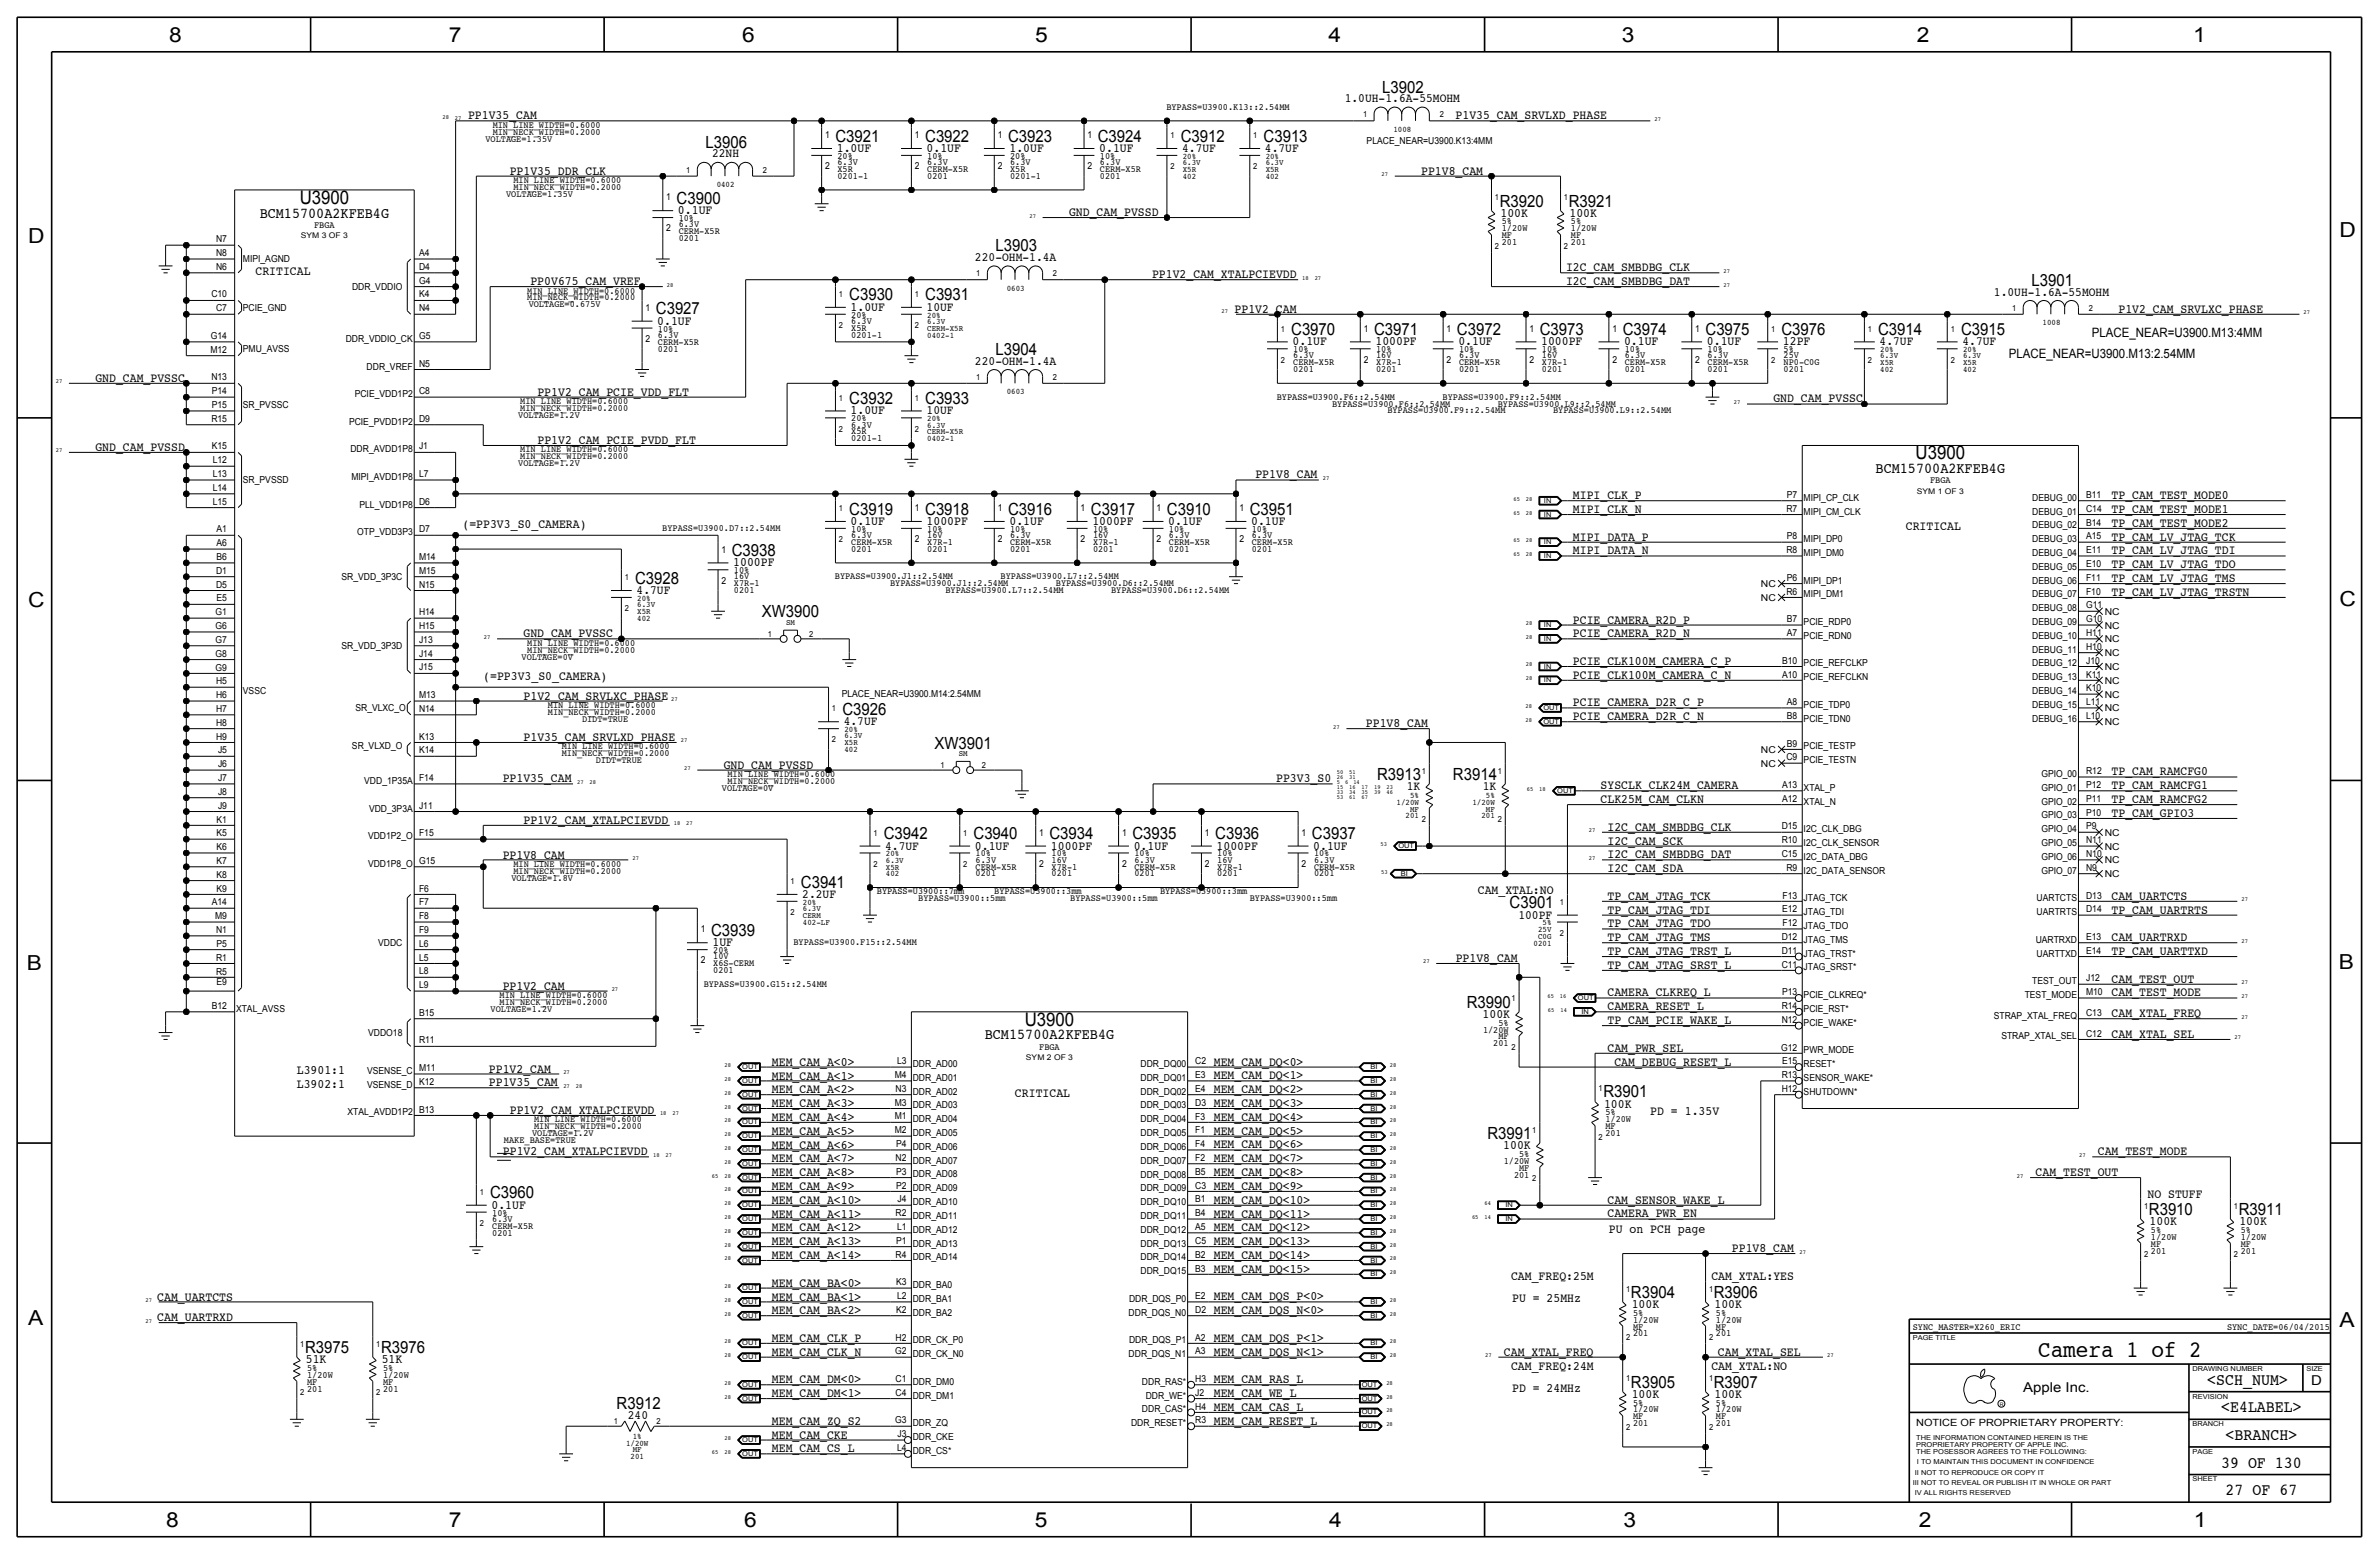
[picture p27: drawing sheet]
<svg xmlns="http://www.w3.org/2000/svg" width="875mm" height="572mm" viewBox="0 0 875 572" stroke-linecap="round" stroke-linejoin="round" font-family="sans-serif">
<defs><g id="words">
<text font-size="8.6" x="749.7" y="499.1">Camera 1 of 2</text>
<g font-size="7.6">
<text x="62.2" y="15.5">8</text>
<text x="165" y="15.5">7</text>
<text x="273" y="15.5">6</text>
<text x="380.7" y="15.5">5</text>
<text x="488.6" y="15.5">4</text>
<text x="596.6" y="15.5">3</text>
<text x="705.1" y="15.5">2</text>
<text x="806.7" y="15.5">1</text>
<text x="10.4" y="89.4">D</text>
<text x="860.5" y="87.1">D</text>
<text x="10.4" y="223.3">C</text>
<text x="860.5" y="222.8">C</text>
<text x="9.8" y="356.6">B</text>
<text x="860.2" y="356.4">B</text>
<text x="10.4" y="487.4">A</text>
<text x="860.5" y="488.2">A</text>
<text x="61.2" y="561.6">8</text>
<text x="165" y="561.6">7</text>
<text x="273.8" y="561.6">6</text>
<text x="380.7" y="561.6">5</text>
<text x="488.9" y="561.6">4</text>
<text x="597.1" y="561.6">3</text>
<text x="705.8" y="561.6">2</text>
<text x="806.9" y="561.6">1</text>
</g>
<g font-size="6.9">
<text x="110.2" y="74.9">U3900</text>
<text x="704.6" y="168.9">U3900</text>
<text x="376.9" y="377.2">U3900</text>
</g>
<g font-size="6.2">
<text x="508.4" y="34">L3902</text>
<text x="307.3" y="52.1">C3921</text>
<text x="340.3" y="52.1">C3922</text>
<text x="370.8" y="52.1">C3923</text>
<text x="403.8" y="52.1">C3924</text>
<text x="434.3" y="52.1">C3912</text>
<text x="464.8" y="52.1">C3913</text>
<text x="259.5" y="54.4">L3906</text>
<text x="248.9" y="74.9">C3900</text>
<text x="551.6" y="75.9">R3920</text>
<text x="577" y="75.9">R3921</text>
<text x="366.2" y="92.5">L3903</text>
<text x="747.2" y="105.2">L3901</text>
<text x="312.4" y="110.5">C3930</text>
<text x="340.3" y="110.5">C3931</text>
<text x="241.2" y="115.6">C3927</text>
<text x="474.9" y="123.2">C3970</text>
<text x="505.4" y="123.2">C3971</text>
<text x="535.9" y="123.2">C3972</text>
<text x="566.4" y="123.2">C3973</text>
<text x="596.8" y="123.2">C3974</text>
<text x="627.3" y="123.2">C3975</text>
<text x="655.3" y="123.2">C3976</text>
<text x="690.8" y="123.2">C3914</text>
<text x="721.3" y="123.2">C3915</text>
<text x="366.2" y="130.6">L3904</text>
<text x="312.4" y="148.6">C3932</text>
<text x="340.3" y="148.6">C3933</text>
<text x="312.4" y="189.2">C3919</text>
<text x="340.3" y="189.2">C3918</text>
<text x="370.8" y="189.2">C3916</text>
<text x="401.3" y="189.2">C3917</text>
<text x="429.2" y="189.2">C3910</text>
<text x="459.7" y="189.2">C3951</text>
<text x="269.2" y="204.5">C3938</text>
<text x="233.6" y="214.6">C3928</text>
<text x="280.2" y="227.1">XW3900</text>
<text x="309.8" y="262.9">C3926</text>
<text x="343.7" y="275.3">XW3901</text>
<text x="506.5" y="286.8">R3913</text>
<text x="534.4" y="286.8">R3914</text>
<text x="325.1" y="308.6">C3942</text>
<text x="358.1" y="308.6">C3940</text>
<text x="386" y="308.6">C3934</text>
<text x="416.5" y="308.6">C3935</text>
<text x="447" y="308.6">C3936</text>
<text x="482.5" y="308.6">C3937</text>
<text x="294.6" y="326.4">C3941</text>
<text x="555.3" y="334">C3901</text>
<text x="261.6" y="344.2">C3939</text>
<text x="539.5" y="370.6">R3990</text>
<text x="589.7" y="403.6">R3901</text>
<text x="547.1" y="418.8">R3991</text>
<text x="180.3" y="440.7">C3960</text>
<text x="790.4" y="446.8">R3910</text>
<text x="823.4" y="446.8">R3911</text>
<text x="599.9" y="477.3">R3904</text>
<text x="630.4" y="477.3">R3906</text>
<text x="112.2" y="497.6">R3975</text>
<text x="140.2" y="497.6">R3976</text>
<text x="811.9" y="509.3">&lt;SCH_NUM&gt;</text>
<text x="599.9" y="510.3">R3905</text>
<text x="630.4" y="510.3">R3907</text>
<text x="226.8" y="518.2">R3912</text>
<text x="817" y="519.4">&lt;E4LABEL&gt;</text>
<text x="818.6" y="529.6">&lt;BRANCH&gt;</text>
<text x="817" y="539.8">39 OF 130</text>
<text x="818.6" y="549.9">27 OF 67</text>
</g>
<g font-size="5.6">
<text x="95.5" y="80">BCM15700A2KFEB4G</text>
<text x="689.9" y="174">BCM15700A2KFEB4G</text>
<text x="362.2" y="382.3">BCM15700A2KFEB4G</text>
</g>
<g font-size="5">
<text x="850.1" y="509.3">D</text>
<text x="744.2" y="511.8">Apple Inc.</text>
</g>
<g font-size="4.7">
<text x="494.6" y="37.6">1.0UH-1.6A-55MOHM</text>
<text x="172.2" y="43.9">PP1V35_CAM</text>
<text x="535.4" y="43.9">P1V35_CAM_SRVLXD_PHASE</text>
<text x="261.9" y="57.9">22NH</text>
<text x="307.8" y="55.9">1.0UF</text>
<text x="340.8" y="55.9">0.1UF</text>
<text x="371.3" y="55.9">1.0UF</text>
<text x="404.3" y="55.9">0.1UF</text>
<text x="434.8" y="55.9">4.7UF</text>
<text x="465.3" y="55.9">4.7UF</text>
<text x="187.5" y="64.2">PP1V35_DDR_CLK</text>
<text x="522.7" y="64.2">PP1V8_CAM</text>
<text x="249.4" y="78.7">0.1UF</text>
<text x="393.2" y="79.4">GND_CAM_PVSSD</text>
<text x="551.9" y="79.8">100K</text>
<text x="577.3" y="79.8">100K</text>
<text x="94" y="101.1">CRITICAL</text>
<text x="358.6" y="96">220-OHM-1.4A</text>
<text x="576" y="99.8">I2C_CAM_SMBDBG_CLK</text>
<text x="195.1" y="104.9">PP0V675_CAM_VREF</text>
<text x="423.7" y="102.4">PP1V2_CAM_XTALPCIEVDD</text>
<text x="576" y="104.9">I2C_CAM_SMBDBG_DAT</text>
<text x="733.4" y="108.7">1.0UH-1.6A-55MOHM</text>
<text x="241.8" y="119.4">0.1UF</text>
<text x="312.9" y="114.3">1.0UF</text>
<text x="340.8" y="114.3">10UF</text>
<text x="454.1" y="115.1">PP1V2_CAM</text>
<text x="779.2" y="115">P1V2_CAM_SRVLXC_PHASE</text>
<text x="769.4" y="124.1">PLACE_NEAR=U3900.M13:4MM</text>
<text x="475.4" y="127">0.1UF</text>
<text x="505.9" y="127">1000PF</text>
<text x="536.4" y="127">0.1UF</text>
<text x="566.9" y="127">1000PF</text>
<text x="597.4" y="127">0.1UF</text>
<text x="627.8" y="127">0.1UF</text>
<text x="655.8" y="127">12PF</text>
<text x="691.3" y="127">4.7UF</text>
<text x="721.8" y="127">4.7UF</text>
<text x="738.9" y="131.7">PLACE_NEAR=U3900.M13:2.54MM</text>
<text x="358.6" y="134.1">220-OHM-1.4A</text>
<text x="35.1" y="140.4">GND_CAM_PVSSC</text>
<text x="197.7" y="145.5">PP1V2_CAM_PCIE_VDD_FLT</text>
<text x="652.3" y="148">GND_CAM_PVSSC</text>
<text x="312.9" y="152.4">1.0UF</text>
<text x="340.8" y="152.4">10UF</text>
<text x="35.1" y="165.9">GND_CAM_PVSSD</text>
<text x="197.7" y="163.3">PP1V2_CAM_PCIE_PVDD_FLT</text>
<text x="461.8" y="176">PP1V8_CAM</text>
<text x="578.6" y="183.6">MIPI_CLK_P</text>
<text x="776.7" y="183.6">TP_CAM_TEST_MODE0</text>
<text x="578.6" y="188.7">MIPI_CLK_N</text>
<text x="776.7" y="188.6">TP_CAM_TEST_MODE1</text>
<text x="170.1" y="194.3">(=PP3V3_S0_CAMERA)</text>
<text x="312.9" y="193">0.1UF</text>
<text x="340.8" y="193">1000PF</text>
<text x="371.3" y="193">0.1UF</text>
<text x="401.8" y="193">1000PF</text>
<text x="429.7" y="193">0.1UF</text>
<text x="460.2" y="193">0.1UF</text>
<text x="701" y="195.1">CRITICAL</text>
<text x="776.7" y="193.7">TP_CAM_TEST_MODE2</text>
<text x="578.6" y="198.8">MIPI_DATA_P</text>
<text x="578.6" y="203.9">MIPI_DATA_N</text>
<text x="776.7" y="198.8">TP_CAM_LV_JTAG_TCK</text>
<text x="776.7" y="203.9">TP_CAM_LV_JTAG_TDI</text>
<text x="269.7" y="208.3">1000PF</text>
<text x="776.7" y="209">TP_CAM_LV_JTAG_TDO</text>
<text x="776.7" y="214">TP_CAM_LV_JTAG_TMS</text>
<text x="234.1" y="218.4">4.7UF</text>
<text x="776.7" y="219.1">TP_CAM_LV_JTAG_TRSTN</text>
<text x="578.6" y="229.3">PCIE_CAMERA_R2D_P</text>
<text x="192.5" y="234.4">GND_CAM_PVSSC</text>
<text x="578.6" y="234.4">PCIE_CAMERA_R2D_N</text>
<text x="578.6" y="244.5">PCIE_CLK100M_CAMERA_C_P</text>
<text x="177.7" y="250.2">(=PP3V3_S0_CAMERA)</text>
<text x="578.6" y="249.6">PCIE_CLK100M_CAMERA_C_N</text>
<text x="192.6" y="257.3">P1V2_CAM_SRVLXC_PHASE</text>
<text x="578.6" y="259.8">PCIE_CAMERA_D2R_C_P</text>
<text x="310.3" y="266.7">4.7UF</text>
<text x="502.4" y="267.4">PP1V8_CAM</text>
<text x="578.6" y="264.9">PCIE_CAMERA_D2R_C_N</text>
<text x="192.6" y="272.5">P1V35_CAM_SRVLXD_PHASE</text>
<text x="184.9" y="287.8">PP1V35_CAM</text>
<text x="266.2" y="282.7">GND_CAM_PVSSD</text>
<text x="469.4" y="287.7">PP3V3_S0</text>
<text x="776.7" y="285.2">TP_CAM_RAMCFG0</text>
<text x="517.4" y="290.6">1K</text>
<text x="545.4" y="290.6">1K</text>
<text x="588.7" y="290.3">SYSCLK_CLK24M_CAMERA</text>
<text x="776.7" y="290.3">TP_CAM_RAMCFG1</text>
<text x="588.7" y="295.3">CLK25M_CAM_CLKN</text>
<text x="776.7" y="295.3">TP_CAM_RAMCFG2</text>
<text x="192.6" y="303">PP1V2_CAM_XTALPCIEVDD</text>
<text x="591.3" y="305.5">I2C_CAM_SMBDBG_CLK</text>
<text x="776.7" y="300.4">TP_CAM_GPIO3</text>
<text x="591.3" y="310.6">I2C_CAM_SCK</text>
<text x="184.9" y="315.7">PP1V8_CAM</text>
<text x="325.6" y="312.4">4.7UF</text>
<text x="358.6" y="312.4">0.1UF</text>
<text x="386.5" y="312.4">1000PF</text>
<text x="417" y="312.4">0.1UF</text>
<text x="447.5" y="312.4">1000PF</text>
<text x="483.1" y="312.4">0.1UF</text>
<text x="591.3" y="315.7">I2C_CAM_SMBDBG_DAT</text>
<text x="591.3" y="320.7">I2C_CAM_SDA</text>
<text x="543.6" y="328.9">CAM_XTAL:NO</text>
<text x="295.1" y="330.2">2.2UF</text>
<text x="591.3" y="330.9">TP_CAM_JTAG_TCK</text>
<text x="591.3" y="336">TP_CAM_JTAG_TDI</text>
<text x="776.7" y="330.9">CAM_UARTCTS</text>
<text x="776.7" y="336">TP_CAM_UARTRTS</text>
<text x="558.5" y="337.8">100PF</text>
<text x="591.3" y="341.1">TP_CAM_JTAG_TDO</text>
<text x="262.1" y="348">1UF</text>
<text x="591.3" y="346.1">TP_CAM_JTAG_TMS</text>
<text x="776.7" y="346.1">CAM_UARTRXD</text>
<text x="535.4" y="353.8">PP1V8_CAM</text>
<text x="591.3" y="351.2">TP_CAM_JTAG_TRST_L</text>
<text x="776.7" y="351.2">TP_CAM_UARTTXD</text>
<text x="591.3" y="356.3">TP_CAM_JTAG_SRST_L</text>
<text x="184.9" y="364">PP1V2_CAM</text>
<text x="776.7" y="361.4">CAM_TEST_OUT</text>
<text x="591.3" y="366.5">CAMERA_CLKREQ_L</text>
<text x="591.3" y="371.5">CAMERA_RESET_L</text>
<text x="776.7" y="366.5">CAM_TEST_MODE</text>
<text x="545.3" y="374.4">100K</text>
<text x="591.3" y="376.6">TP_CAM_PCIE_WAKE_L</text>
<text x="776.7" y="374.1">CAM_XTAL_FREQ</text>
<text x="776.7" y="381.7">CAM_XTAL_SEL</text>
<text x="591.3" y="386.8">CAM_PWR_SEL</text>
<text x="109.2" y="395">L3901:1</text>
<text x="179.8" y="394.5">PP1V2_CAM</text>
<text x="283.9" y="391.9">MEM_CAM_A&lt;0&gt;</text>
<text x="446.5" y="391.9">MEM_CAM_DQ&lt;0&gt;</text>
<text x="593.8" y="391.9">CAM_DEBUG_RESET_L</text>
<text x="109.2" y="400.1">L3902:1</text>
<text x="179.8" y="399.5">PP1V35_CAM</text>
<text x="283.9" y="397">MEM_CAM_A&lt;1&gt;</text>
<text x="446.5" y="397">MEM_CAM_DQ&lt;1&gt;</text>
<text x="283.9" y="402.1">MEM_CAM_A&lt;2&gt;</text>
<text x="283.9" y="407.2">MEM_CAM_A&lt;3&gt;</text>
<text x="373.3" y="403.4">CRITICAL</text>
<text x="446.5" y="402">MEM_CAM_DQ&lt;2&gt;</text>
<text x="446.5" y="407.1">MEM_CAM_DQ&lt;3&gt;</text>
<text x="590" y="407.4">100K</text>
<text x="187.5" y="409.7">PP1V2_CAM_XTALPCIEVDD</text>
<text x="283.9" y="412.2">MEM_CAM_A&lt;4&gt;</text>
<text x="446.5" y="412.2">MEM_CAM_DQ&lt;4&gt;</text>
<text x="607" y="410.2">PD = 1.35V</text>
<text x="283.9" y="417.3">MEM_CAM_A&lt;5&gt;</text>
<text x="446.5" y="417.3">MEM_CAM_DQ&lt;5&gt;</text>
<text x="185" y="424.9">PP1V2_CAM_XTALPCIEVDD</text>
<text x="283.9" y="422.4">MEM_CAM_A&lt;6&gt;</text>
<text x="446.5" y="422.4">MEM_CAM_DQ&lt;6&gt;</text>
<text x="552.9" y="422.7">100K</text>
<text x="771.6" y="424.9">CAM_TEST_MODE</text>
<text x="283.9" y="427.5">MEM_CAM_A&lt;7&gt;</text>
<text x="446.5" y="427.4">MEM_CAM_DQ&lt;7&gt;</text>
<text x="283.9" y="432.5">MEM_CAM_A&lt;8&gt;</text>
<text x="283.9" y="437.6">MEM_CAM_A&lt;9&gt;</text>
<text x="446.5" y="432.5">MEM_CAM_DQ&lt;8&gt;</text>
<text x="446.5" y="437.6">MEM_CAM_DQ&lt;9&gt;</text>
<text x="748.7" y="432.5">CAM_TEST_OUT</text>
<text x="283.9" y="442.7">MEM_CAM_A&lt;10&gt;</text>
<text x="446.5" y="442.7">MEM_CAM_DQ&lt;10&gt;</text>
<text x="591.3" y="442.7">CAM_SENSOR_WAKE_L</text>
<text x="789.9" y="440.7">NO STUFF</text>
<text x="180.8" y="444.5">0.1UF</text>
<text x="283.9" y="447.8">MEM_CAM_A&lt;11&gt;</text>
<text x="446.5" y="447.8">MEM_CAM_DQ&lt;11&gt;</text>
<text x="591.3" y="447.7">CAMERA_PWR_EN</text>
<text x="283.9" y="452.9">MEM_CAM_A&lt;12&gt;</text>
<text x="446.5" y="452.8">MEM_CAM_DQ&lt;12&gt;</text>
<text x="591.8" y="453.4">PU on PCH page</text>
<text x="790.7" y="450.6">100K</text>
<text x="823.7" y="450.6">100K</text>
<text x="283.9" y="457.9">MEM_CAM_A&lt;13&gt;</text>
<text x="446.5" y="457.9">MEM_CAM_DQ&lt;13&gt;</text>
<text x="637" y="460.4">PP1V8_CAM</text>
<text x="283.9" y="463">MEM_CAM_A&lt;14&gt;</text>
<text x="446.5" y="463">MEM_CAM_DQ&lt;14&gt;</text>
<text x="283.9" y="473.2">MEM_CAM_BA&lt;0&gt;</text>
<text x="446.5" y="468.1">MEM_CAM_DQ&lt;15&gt;</text>
<text x="555.8" y="470.9">CAM_FREQ:25M</text>
<text x="629.5" y="470.9">CAM_XTAL:YES</text>
<text x="57.9" y="478.3">CAM_UARTCTS</text>
<text x="283.9" y="478.3">MEM_CAM_BA&lt;1&gt;</text>
<text x="446.5" y="478.2">MEM_CAM_DQS_P&lt;0&gt;</text>
<text x="556.2" y="478.8">PU = 25MHz</text>
<text x="57.9" y="485.9">CAM_UARTRXD</text>
<text x="283.9" y="483.4">MEM_CAM_BA&lt;2&gt;</text>
<text x="446.5" y="483.3">MEM_CAM_DQS_N&lt;0&gt;</text>
<text x="600.2" y="481.1">100K</text>
<text x="630.6" y="481.1">100K</text>
<text x="283.9" y="493.5">MEM_CAM_CLK_P</text>
<text x="446.5" y="493.5">MEM_CAM_DQS_P&lt;1&gt;</text>
<text x="112.5" y="501.4">51K</text>
<text x="140.4" y="501.4">51K</text>
<text x="283.9" y="498.6">MEM_CAM_CLK_N</text>
<text x="446.5" y="498.5">MEM_CAM_DQS_N&lt;1&gt;</text>
<text x="553.2" y="498.5">CAM_XTAL_FREQ</text>
<text x="555.8" y="503.9">CAM_FREQ:24M</text>
<text x="629.5" y="503.9">CAM_XTAL:NO</text>
<text x="631.9" y="498.5">CAM_XTAL_SEL</text>
<text x="283.9" y="508.8">MEM_CAM_DM&lt;0&gt;</text>
<text x="446.5" y="508.7">MEM_CAM_RAS_L</text>
<text x="283.9" y="513.8">MEM_CAM_DM&lt;1&gt;</text>
<text x="446.5" y="513.8">MEM_CAM_WE_L</text>
<text x="556.2" y="511.8">PD = 24MHz</text>
<text x="600.2" y="514.1">100K</text>
<text x="630.6" y="514.1">100K</text>
<text x="230.9" y="521.7">240</text>
<text x="446.5" y="518.9">MEM_CAM_CAS_L</text>
<text x="283.9" y="524">MEM_CAM_ZQ_S2</text>
<text x="446.5" y="523.9">MEM_CAM_RESET_L</text>
<text x="283.9" y="529.1">MEM_CAM_CKE</text>
<text x="283.9" y="534.2">MEM_CAM_CS_L</text>
</g>
<text font-size="3.7" x="704.8" y="524.5">NOTICE OF PROPRIETARY PROPERTY:</text>
<g font-size="3.5">
<text x="429" y="40.3">BYPASS=U3900.K13::2.54MM</text>
<text x="181.2" y="47">MIN_LINE_WIDTH=0.6000</text>
<text x="178.6" y="52.1">VOLTAGE=1.35V</text>
<text x="181.2" y="49.5">MIN_NECK_WIDTH=0.2000</text>
<text x="303.5" y="50.8">1</text>
<text x="336.5" y="50.8">1</text>
<text x="367" y="50.8">1</text>
<text x="400" y="50.8">1</text>
<text x="502.7" y="53">PLACE_NEAR=U3900.K13:4MM</text>
<text x="308.1" y="58.4">20%</text>
<text x="341.1" y="58.4">10%</text>
<text x="371.6" y="58.4">20%</text>
<text x="404.6" y="58.4">10%</text>
<text x="303.5" y="62.2">2</text>
<text x="308.1" y="65.8">0201-1</text>
<text x="308.1" y="60.7">6.3V</text>
<text x="308.1" y="63.2">X5R</text>
<text x="336.5" y="62.2">2</text>
<text x="341.1" y="65.8">0201</text>
<text x="341.1" y="60.7">6.3V</text>
<text x="341.1" y="63.2">CERM-X5R</text>
<text x="367" y="62.2">2</text>
<text x="371.6" y="65.8">0201-1</text>
<text x="371.6" y="60.7">6.3V</text>
<text x="371.6" y="63.2">X5R</text>
<text x="400" y="62.2">2</text>
<text x="404.6" y="60.7">6.3V</text>
<text x="404.6" y="63.2">CERM-X5R</text>
<text x="404.6" y="65.8">0201</text>
<text x="188.8" y="67.3">MIN_LINE_WIDTH=0.6000</text>
<text x="188.8" y="69.9">MIN_NECK_WIDTH=0.2000</text>
<text x="186.2" y="72.4">VOLTAGE=1.35V</text>
<text x="245.1" y="73.7">1</text>
<text x="115.5" y="83.8">FBGA</text>
<text x="249.6" y="81.3">10%</text>
<text x="249.6" y="83.6">6.3V</text>
<text x="552.4" y="82.5">5%</text>
<text x="577.8" y="82.5">5%</text>
<text x="79.5" y="89.1">N7</text>
<text x="245.1" y="85.1">2</text>
<text x="249.6" y="86.1">CERM-X5R</text>
<text x="249.6" y="88.6">0201</text>
<text x="552.4" y="87.6">MF</text>
<text x="552.4" y="85.1">1/20W</text>
<text x="577.8" y="85.1">1/20W</text>
<text x="577.8" y="87.6">MF</text>
<text x="79.5" y="94.2">N8</text>
<text x="154.1" y="94.2">A4</text>
<text x="552.4" y="90.2">201</text>
<text x="577.8" y="90.2">201</text>
<text x="79.5" y="99.2">N6</text>
<text x="89.4" y="96.5">MIPI_AGND</text>
<text x="154.1" y="99.2">D4</text>
<text x="129.5" y="106.7">DDR_VDDIO</text>
<text x="154.1" y="104.3">G4</text>
<text x="193.9" y="108">MIN_LINE_WIDTH=0.6000</text>
<text x="77.7" y="109.4">C10</text>
<text x="154.1" y="109.4">K4</text>
<text x="193.9" y="110.5">MIN_NECK_WIDTH=0.2000</text>
<text x="194.5" y="113">VOLTAGE=0.675V</text>
<text x="79.5" y="114.5">C7</text>
<text x="89.4" y="114.3">PCIE_GND</text>
<text x="154.1" y="114.5">N4</text>
<text x="237.4" y="114.3">1</text>
<text x="313.1" y="116.8">20%</text>
<text x="313.1" y="119.1">6.3V</text>
<text x="77.6" y="124.6">G14</text>
<text x="127.2" y="125.7">DDR_VDDIO_CK</text>
<text x="154.1" y="124.6">G5</text>
<text x="237.4" y="125.7">2</text>
<text x="242" y="124.2">6.3V</text>
<text x="242" y="121.9">10%</text>
<text x="313.1" y="124.2">0201-1</text>
<text x="313.1" y="121.7">X5R</text>
<text x="501.6" y="121.9">1</text>
<text x="532.1" y="121.9">1</text>
<text x="562.6" y="121.9">1</text>
<text x="593" y="121.9">1</text>
<text x="623.5" y="121.9">1</text>
<text x="77.4" y="129.7">M12</text>
<text x="89.4" y="129.5">PMU_AVSS</text>
<text x="242" y="129.3">0201</text>
<text x="242" y="126.7">CERM-X5R</text>
<text x="475.7" y="131.8">6.3V</text>
<text x="475.7" y="129.5">10%</text>
<text x="506.2" y="129.5">10%</text>
<text x="506.2" y="131.8">16V</text>
<text x="536.7" y="131.8">6.3V</text>
<text x="536.7" y="129.5">10%</text>
<text x="567.1" y="131.8">16V</text>
<text x="567.1" y="129.5">10%</text>
<text x="597.6" y="131.8">6.3V</text>
<text x="597.6" y="129.5">10%</text>
<text x="628.1" y="131.8">6.3V</text>
<text x="628.1" y="129.5">10%</text>
<text x="656" y="129.5">5%</text>
<text x="656" y="131.8">25V</text>
<text x="134.9" y="135.9">DDR_VREF</text>
<text x="154.1" y="134.8">N5</text>
<text x="475.7" y="134.4">CERM-X5R</text>
<text x="475.7" y="136.9">0201</text>
<text x="501.6" y="133.3">2</text>
<text x="506.2" y="136.9">0201</text>
<text x="506.2" y="134.4">X7R-1</text>
<text x="532.1" y="133.3">2</text>
<text x="536.7" y="134.4">CERM-X5R</text>
<text x="536.7" y="136.9">0201</text>
<text x="562.6" y="133.4">2</text>
<text x="567.1" y="134.4">X7R-1</text>
<text x="567.1" y="136.9">0201</text>
<text x="593" y="133.3">2</text>
<text x="597.6" y="134.4">CERM-X5R</text>
<text x="597.6" y="136.9">0201</text>
<text x="623.5" y="133.3">2</text>
<text x="628.1" y="134.4">CERM-X5R</text>
<text x="628.1" y="136.9">0201</text>
<text x="656" y="136.9">0201</text>
<text x="656" y="134.4">NP0-C0G</text>
<text x="77.7" y="139.9">N13</text>
<text x="77.9" y="145">P14</text>
<text x="89.4" y="149.9">SR_PVSSC</text>
<text x="130.5" y="146.1">PCIE_VDD1P2</text>
<text x="154.1" y="145">C8</text>
<text x="191.4" y="148.6">MIN_LINE_WIDTH=0.6000</text>
<text x="469.6" y="147">BYPASS=U3900.F6::2.54MM</text>
<text x="490" y="149.5">BYPASS=U3900.F6::2.54MM</text>
<text x="530.6" y="147">BYPASS=U3900.F9::2.54MM</text>
<text x="550.9" y="149.5">BYPASS=U3900.L9::2.54MM</text>
<text x="77.7" y="155.1">R15</text>
<text x="77.9" y="150.1">P15</text>
<text x="154.1" y="155.1">D9</text>
<text x="190.6" y="153.7">VOLTAGE=1.2V</text>
<text x="191.4" y="151.1">MIN_NECK_WIDTH=0.2000</text>
<text x="313.1" y="154.9">20%</text>
<text x="510.3" y="152">BYPASS=U3900.F9::2.54MM</text>
<text x="571.2" y="152">BYPASS=U3900.L9::2.54MM</text>
<text x="128.4" y="156.2">PCIE_PVDD1P2</text>
<text x="313.1" y="157.2">6.3V</text>
<text x="313.1" y="159.8">X5R</text>
<text x="77.9" y="165.3">K15</text>
<text x="128.9" y="166.4">DDR_AVDD1P8</text>
<text x="154.1" y="165.3">J1</text>
<text x="191.4" y="166.4">MIN_LINE_WIDTH=0.6000</text>
<text x="313.1" y="162.3">0201-1</text>
<text x="78.3" y="170.4">L12</text>
<text x="190.6" y="171.5">VOLTAGE=1.2V</text>
<text x="191.4" y="168.9">MIN_NECK_WIDTH=0.2000</text>
<text x="78.3" y="175.5">L13</text>
<text x="89.4" y="177.8">SR_PVSSD</text>
<text x="129.2" y="176.5">MIPI_AVDD1P8</text>
<text x="154.1" y="175.4">L7</text>
<text x="709.9" y="177.8">FBGA</text>
<text x="78.3" y="185.6">L15</text>
<text x="78.3" y="180.5">L14</text>
<text x="154.1" y="185.6">D6</text>
<text x="657.3" y="183.1">P7</text>
<text x="663.4" y="184.2">MIPI_CP_CLK</text>
<text x="747.5" y="184.1">DEBUG_00</text>
<text x="767.3" y="183.1">B11</text>
<text x="132.2" y="186.7">PLL_VDD1P8</text>
<text x="336.5" y="188">1</text>
<text x="367" y="188">1</text>
<text x="397.5" y="188">1</text>
<text x="425.4" y="188">1</text>
<text x="455.9" y="188">1</text>
<text x="657.1" y="188.2">R7</text>
<text x="663.4" y="189.2">MIPI_CM_CLK</text>
<text x="747.5" y="189.2">DEBUG_01</text>
<text x="767.3" y="188.2">C14</text>
<text x="79.7" y="195.8">A1</text>
<text x="131.3" y="196.9">OTP_VDD3P3</text>
<text x="154.1" y="195.8">D7</text>
<text x="243.6" y="195.2">BYPASS=U3900.D7::2.54MM</text>
<text x="313.1" y="197.9">6.3V</text>
<text x="313.1" y="195.6">10%</text>
<text x="341.1" y="197.9">16V</text>
<text x="341.1" y="195.6">10%</text>
<text x="371.6" y="195.6">10%</text>
<text x="371.6" y="197.9">6.3V</text>
<text x="402" y="195.6">10%</text>
<text x="402" y="197.9">16V</text>
<text x="430" y="197.9">6.3V</text>
<text x="430" y="195.6">10%</text>
<text x="460.5" y="197.9">6.3V</text>
<text x="460.5" y="195.6">10%</text>
<text x="747.5" y="194.3">DEBUG_02</text>
<text x="767.3" y="193.3">B14</text>
<text x="79.7" y="200.9">A6</text>
<text x="265.4" y="203.2">1</text>
<text x="313.1" y="200.4">CERM-X5R</text>
<text x="313.1" y="202.9">0201</text>
<text x="336.5" y="199.4">2</text>
<text x="341.1" y="202.9">0201</text>
<text x="341.1" y="200.4">X7R-1</text>
<text x="367" y="199.4">2</text>
<text x="371.6" y="202.9">0201</text>
<text x="371.6" y="200.4">CERM-X5R</text>
<text x="397.5" y="199.4">2</text>
<text x="402" y="200.4">X7R-1</text>
<text x="402" y="202.9">0201</text>
<text x="425.4" y="199.4">2</text>
<text x="430" y="200.4">CERM-X5R</text>
<text x="430" y="202.9">0201</text>
<text x="455.9" y="199.4">2</text>
<text x="460.5" y="200.4">CERM-X5R</text>
<text x="460.5" y="202.9">0201</text>
<text x="657.1" y="203.5">R8</text>
<text x="657.3" y="198.4">P8</text>
<text x="663.4" y="199.4">MIPI_DP0</text>
<text x="747.5" y="199.4">DEBUG_03</text>
<text x="767.3" y="203.4">E11</text>
<text x="767.3" y="198.3">A15</text>
<text x="79.7" y="206">B6</text>
<text x="154.1" y="205.9">M14</text>
<text x="663.4" y="204.5">MIPI_DM0</text>
<text x="747.5" y="209.5">DEBUG_05</text>
<text x="747.5" y="204.5">DEBUG_04</text>
<text x="767.3" y="208.5">E10</text>
<text x="79.5" y="211">D1</text>
<text x="125.6" y="213.4">SR_VDD_3P3C</text>
<text x="154.1" y="211">M15</text>
<text x="265.4" y="214.6">2</text>
<text x="270" y="210.8">10%</text>
<text x="270" y="215.6">X7R-1</text>
<text x="270" y="213.1">16V</text>
<text x="307.1" y="213">BYPASS=U3900.J1::2.54MM</text>
<text x="327.4" y="215.5">BYPASS=U3900.J1::2.54MM</text>
<text x="368" y="213">BYPASS=U3900.L7::2.54MM</text>
<text x="388.4" y="215.5">BYPASS=U3900.D6::2.54MM</text>
<text x="647.7" y="215.9">NC</text>
<text x="657.3" y="213.6">P6</text>
<text x="663.4" y="214.6">MIPI_DP1</text>
<text x="747.5" y="214.6">DEBUG_06</text>
<text x="767.3" y="213.6">F11</text>
<text x="79.5" y="216.1">D5</text>
<text x="79.7" y="221.2">E5</text>
<text x="154.1" y="216.1">N15</text>
<text x="270" y="218.2">0201</text>
<text x="347.7" y="218.1">BYPASS=U3900.L7::2.54MM</text>
<text x="408.7" y="218.1">BYPASS=U3900.D6::2.54MM</text>
<text x="647.7" y="221">NC</text>
<text x="657.1" y="218.7">R6</text>
<text x="663.4" y="219.7">MIPI_DM1</text>
<text x="747.5" y="219.7">DEBUG_07</text>
<text x="767.3" y="218.7">F10</text>
<text x="79.3" y="226.3">G1</text>
<text x="154.1" y="226.3">H14</text>
<text x="747.5" y="224.8">DEBUG_08</text>
<text x="767.3" y="223.8">G11</text>
<text x="774.1" y="226.1">NC</text>
<text x="79.3" y="231.4">G6</text>
<text x="154.1" y="231.3">H15</text>
<text x="657.3" y="228.9">B7</text>
<text x="657.3" y="233.9">A7</text>
<text x="663.4" y="229.9">PCIE_RDP0</text>
<text x="747.5" y="229.9">DEBUG_09</text>
<text x="767.3" y="233.9">H11</text>
<text x="767.3" y="228.8">G10</text>
<text x="774.1" y="231.1">NC</text>
<text x="79.3" y="236.4">G7</text>
<text x="125.6" y="238.8">SR_VDD_3P3D</text>
<text x="154.1" y="236.4">J13</text>
<text x="193.9" y="237.5">MIN_LINE_WIDTH=0.6000</text>
<text x="663.4" y="235">PCIE_RDN0</text>
<text x="747.5" y="234.9">DEBUG_10</text>
<text x="767.3" y="239">H10</text>
<text x="774.1" y="236.2">NC</text>
<text x="79.3" y="241.5">G8</text>
<text x="154.1" y="241.5">J14</text>
<text x="191.9" y="242.6">VOLTAGE=0V</text>
<text x="193.9" y="240">MIN_NECK_WIDTH=0.2000</text>
<text x="655.5" y="244.1">B10</text>
<text x="663.4" y="245.1">PCIE_REFCLKP</text>
<text x="747.5" y="245.1">DEBUG_12</text>
<text x="747.5" y="240">DEBUG_11</text>
<text x="767.3" y="244.1">J10</text>
<text x="774.1" y="241.3">NC</text>
<text x="79.3" y="246.6">G9</text>
<text x="79.5" y="251.7">H5</text>
<text x="154.1" y="246.6">J15</text>
<text x="655.5" y="249.2">A10</text>
<text x="663.4" y="250.2">PCIE_REFCLKN</text>
<text x="747.5" y="250.2">DEBUG_13</text>
<text x="767.3" y="249.2">K11</text>
<text x="774.1" y="246.4">NC</text>
<text x="774.1" y="251.5">NC</text>
<text x="79.5" y="256.8">H6</text>
<text x="89.4" y="255.3">VSSC</text>
<text x="154.1" y="256.7">M13</text>
<text x="309.6" y="256.2">PLACE_NEAR=U3900.M14:2.54MM</text>
<text x="747.5" y="255.3">DEBUG_14</text>
<text x="767.3" y="254.2">K10</text>
<text x="774.1" y="256.5">NC</text>
<text x="79.5" y="261.9">H7</text>
<text x="130.7" y="261.6">SR_VLXC_O</text>
<text x="154.1" y="261.8">N14</text>
<text x="201.5" y="262.9">MIN_NECK_WIDTH=0.2000</text>
<text x="201.5" y="260.3">MIN_LINE_WIDTH=0.6000</text>
<text x="657.3" y="259.3">A8</text>
<text x="663.4" y="260.3">PCIE_TDP0</text>
<text x="747.5" y="260.3">DEBUG_15</text>
<text x="767.3" y="259.3">L11</text>
<text x="774.1" y="261.6">NC</text>
<text x="79.5" y="266.9">H8</text>
<text x="214.1" y="265.4">DIDT=TRUE</text>
<text x="657.3" y="264.4">B8</text>
<text x="663.4" y="265.4">PCIE_TDN0</text>
<text x="747.5" y="265.4">DEBUG_16</text>
<text x="767.3" y="264.4">L10</text>
<text x="774.1" y="266.7">NC</text>
<text x="79.5" y="272">H9</text>
<text x="129.5" y="275.6">SR_VLXD_O</text>
<text x="154.1" y="272">K13</text>
<text x="206.6" y="275.6">MIN_LINE_WIDTH=0.6000</text>
<text x="657.3" y="274.6">B9</text>
<text x="663.4" y="275.6">PCIE_TESTP</text>
<text x="80.2" y="277.1">J5</text>
<text x="154.1" y="277.1">K14</text>
<text x="206.6" y="278.1">MIN_NECK_WIDTH=0.2000</text>
<text x="219.1" y="280.7">DIDT=TRUE</text>
<text x="647.7" y="281.9">NC</text>
<text x="647.7" y="276.9">NC</text>
<text x="657.1" y="279.7">C9</text>
<text x="663.4" y="280.7">PCIE_TESTN</text>
<text x="80.2" y="287.3">J7</text>
<text x="80.2" y="282.2">J6</text>
<text x="154.1" y="287.2">F14</text>
<text x="267.6" y="285.8">MIN_LINE_WIDTH=0.6000</text>
<text x="750.8" y="285.7">GPIO_00</text>
<text x="767.3" y="284.7">R12</text>
<text x="80.2" y="292.3">J8</text>
<text x="134" y="288.3">VDD_1P35A</text>
<text x="265.5" y="290.8">VOLTAGE=0V</text>
<text x="267.6" y="288.3">MIN_NECK_WIDTH=0.2000</text>
<text x="655.5" y="289.8">A13</text>
<text x="663.4" y="290.8">XTAL_P</text>
<text x="750.8" y="290.8">GPIO_01</text>
<text x="767.3" y="289.8">P12</text>
<text x="80.2" y="297.4">J9</text>
<text x="135.7" y="298.5">VDD_3P3A</text>
<text x="154.1" y="297.4">J11</text>
<text x="655.5" y="294.9">A12</text>
<text x="663.4" y="295.9">XTAL_N</text>
<text x="750.8" y="295.9">GPIO_02</text>
<text x="767.3" y="300">P10</text>
<text x="767.3" y="294.9">P11</text>
<text x="79.7" y="302.5">K1</text>
<text x="655.3" y="305.1">D15</text>
<text x="750.8" y="301">GPIO_03</text>
<text x="767.3" y="305">P9</text>
<text x="79.7" y="307.6">K5</text>
<text x="135.4" y="308.6">VDD1P2_O</text>
<text x="154.1" y="307.5">F15</text>
<text x="382.2" y="307.3">1</text>
<text x="412.7" y="307.3">1</text>
<text x="443.2" y="307.3">1</text>
<text x="478.7" y="307.3">1</text>
<text x="655.3" y="310.1">R10</text>
<text x="663.4" y="311.1">I2C_CLK_SENSOR</text>
<text x="663.4" y="306.1">I2C_CLK_DBG</text>
<text x="750.8" y="311.1">GPIO_05</text>
<text x="750.8" y="306.1">GPIO_04</text>
<text x="767.3" y="310.1">N11</text>
<text x="774.1" y="307.3">NC</text>
<text x="79.7" y="317.7">K7</text>
<text x="79.7" y="312.7">K6</text>
<text x="154.1" y="317.7">G15</text>
<text x="358.9" y="317.2">6.3V</text>
<text x="358.9" y="315">10%</text>
<text x="386.8" y="317.2">16V</text>
<text x="386.8" y="315">10%</text>
<text x="417.3" y="317.2">6.3V</text>
<text x="417.3" y="315">10%</text>
<text x="447.8" y="315">10%</text>
<text x="447.8" y="317.2">16V</text>
<text x="483.3" y="317.2">6.3V</text>
<text x="483.3" y="315">10%</text>
<text x="655.3" y="315.2">C15</text>
<text x="663.4" y="316.2">I2C_DATA_DBG</text>
<text x="750.8" y="316.2">GPIO_06</text>
<text x="767.3" y="315.2">N10</text>
<text x="774.1" y="317.5">NC</text>
<text x="774.1" y="312.4">NC</text>
<text x="79.7" y="322.8">K8</text>
<text x="135.4" y="318.8">VDD1P8_O</text>
<text x="188.1" y="323.9">VOLTAGE=1.8V</text>
<text x="188.8" y="318.8">MIN_LINE_WIDTH=0.6000</text>
<text x="188.8" y="321.3">MIN_NECK_WIDTH=0.2000</text>
<text x="358.9" y="319.8">CERM-X5R</text>
<text x="358.9" y="322.3">0201</text>
<text x="382.2" y="318.8">2</text>
<text x="386.8" y="319.8">X7R-1</text>
<text x="386.8" y="322.3">0201</text>
<text x="412.7" y="318.8">2</text>
<text x="417.3" y="319.8">CERM-X5R</text>
<text x="417.3" y="322.3">0201</text>
<text x="443.2" y="318.8">2</text>
<text x="447.8" y="322.3">0201</text>
<text x="447.8" y="319.8">X7R-1</text>
<text x="478.7" y="318.8">2</text>
<text x="483.3" y="319.8">CERM-X5R</text>
<text x="483.3" y="322.3">0201</text>
<text x="657.1" y="320.3">R9</text>
<text x="663.4" y="321.3">I2C_DATA_SENSOR</text>
<text x="750.8" y="321.3">GPIO_07</text>
<text x="767.3" y="320.3">N9</text>
<text x="774.1" y="322.6">NC</text>
<text x="79.7" y="327.9">K9</text>
<text x="154.1" y="327.9">F6</text>
<text x="322.5" y="328.9">BYPASS=U3900::7mm</text>
<text x="365.7" y="328.9">BYPASS=U3900::3mm</text>
<text x="426.7" y="328.9">BYPASS=U3900::3mm</text>
<text x="77.9" y="333">A14</text>
<text x="154.1" y="332.9">F7</text>
<text x="337.8" y="331.5">BYPASS=U3900::5mm</text>
<text x="393.6" y="331.5">BYPASS=U3900::5mm</text>
<text x="459.7" y="331.5">BYPASS=U3900::5mm</text>
<text x="655.5" y="335.5">E12</text>
<text x="655.7" y="330.5">F13</text>
<text x="663.4" y="331.5">JTAG_TCK</text>
<text x="749.1" y="331.5">UARTCTS</text>
<text x="767.3" y="335.5">D14</text>
<text x="767.3" y="330.5">D13</text>
<text x="79.1" y="338.1">M9</text>
<text x="154.1" y="338">F8</text>
<text x="655.7" y="340.6">F12</text>
<text x="663.4" y="336.6">JTAG_TDI</text>
<text x="663.4" y="341.6">JTAG_TDO</text>
<text x="749.1" y="336.5">UARTRTS</text>
<text x="79.5" y="343.1">N1</text>
<text x="139.1" y="348">VDDC</text>
<text x="154.1" y="343.1">F9</text>
<text x="257.8" y="342.9">1</text>
<text x="291.8" y="347.6">BYPASS=U3900.F15::2.54MM</text>
<text x="655.3" y="345.7">D12</text>
<text x="663.4" y="346.7">JTAG_TMS</text>
<text x="748.7" y="346.7">UARTRXD</text>
<text x="767.3" y="345.7">E13</text>
<text x="79.5" y="353.3">R1</text>
<text x="79.7" y="348.2">P5</text>
<text x="154.1" y="353.3">L5</text>
<text x="154.1" y="348.2">L6</text>
<text x="262.3" y="350.5">20%</text>
<text x="262.3" y="352.8">10V</text>
<text x="655.3" y="350.8">D11</text>
<text x="663.4" y="351.8">JTAG_TRST*</text>
<text x="749.1" y="351.8">UARTTXD</text>
<text x="767.3" y="350.8">E14</text>
<text x="79.5" y="358.4">R5</text>
<text x="154.1" y="358.4">L8</text>
<text x="257.8" y="354.3">2</text>
<text x="262.3" y="357.9">0201</text>
<text x="262.3" y="355.3">X6S-CERM</text>
<text x="655.3" y="355.9">C11</text>
<text x="663.4" y="356.9">JTAG_SRST*</text>
<text x="79.7" y="362.2">E9</text>
<text x="154.1" y="363.4">L9</text>
<text x="258.8" y="362.9">BYPASS=U3900.G15::2.54MM</text>
<text x="747.5" y="361.9">TEST_OUT</text>
<text x="767.3" y="360.9">J12</text>
<text x="77.9" y="371.1">B12</text>
<text x="183.8" y="367">MIN_LINE_WIDTH=0.6000</text>
<text x="183.8" y="369.6">MIN_NECK_WIDTH=0.2000</text>
<text x="655.3" y="371.1">R14</text>
<text x="655.5" y="366">P13</text>
<text x="663.4" y="367">PCIE_CLKREQ*</text>
<text x="744.7" y="367">TEST_MODE</text>
<text x="767.3" y="366">M10</text>
<text x="86.8" y="372.1">XTAL_AVSS</text>
<text x="154.1" y="373.6">B15</text>
<text x="180.5" y="372.1">VOLTAGE=1.2V</text>
<text x="551.2" y="377.2">5%</text>
<text x="655.3" y="376.2">N12</text>
<text x="663.4" y="372.1">PCIE_RST*</text>
<text x="663.4" y="377.2">PCIE_WAKE*</text>
<text x="733.3" y="374.6">STRAP_XTAL_FREQ</text>
<text x="767.3" y="373.6">C13</text>
<text x="135.4" y="381">VDDO18</text>
<text x="154.1" y="383.8">R11</text>
<text x="545.5" y="379.7">1/20W</text>
<text x="551.2" y="382.3">MF</text>
<text x="736.1" y="382.3">STRAP_XTAL_SEL</text>
<text x="767.3" y="381.3">C12</text>
<text x="382.2" y="386.1">FBGA</text>
<text x="549.3" y="384.8">201</text>
<text x="655.2" y="386.3">G12</text>
<text x="663.4" y="387.3">PWR_MODE</text>
<text x="135" y="395">VSENSE_C</text>
<text x="154.1" y="393.9">M11</text>
<text x="329.9" y="391.4">L3</text>
<text x="335.7" y="392.4">DDR_AD00</text>
<text x="419.5" y="392.4">DDR_DQ00</text>
<text x="439.6" y="391.4">C2</text>
<text x="655.5" y="391.4">E15</text>
<text x="663.4" y="392.4">RESET*</text>
<text x="135" y="400.1">VSENSE_D</text>
<text x="154.1" y="399">K12</text>
<text x="329.1" y="396.4">M4</text>
<text x="329.4" y="401.5">N3</text>
<text x="335.7" y="397.5">DDR_AD01</text>
<text x="419.5" y="397.5">DDR_DQ01</text>
<text x="439.6" y="401.6">E4</text>
<text x="439.6" y="396.5">E3</text>
<text x="655.3" y="401.6">H12</text>
<text x="655.3" y="396.5">R13</text>
<text x="663.4" y="397.5">SENSOR_WAKE*</text>
<text x="329.1" y="406.6">M3</text>
<text x="335.7" y="407.6">DDR_AD03</text>
<text x="335.7" y="402.5">DDR_AD02</text>
<text x="419.5" y="407.6">DDR_DQ03</text>
<text x="419.5" y="402.6">DDR_DQ02</text>
<text x="439.6" y="406.6">D3</text>
<text x="663.4" y="402.6">SHUTDOWN*</text>
<text x="127.8" y="410.2">XTAL_AVDD1P2</text>
<text x="154.1" y="409.2">B13</text>
<text x="196.5" y="412.8">MIN_LINE_WIDTH=0.6000</text>
<text x="329.1" y="411.7">M1</text>
<text x="335.7" y="412.7">DDR_AD04</text>
<text x="419.5" y="412.7">DDR_DQ04</text>
<text x="439.6" y="411.7">F3</text>
<text x="590.5" y="410.2">5%</text>
<text x="590.5" y="412.7">1/20W</text>
<text x="195.7" y="417.8">VOLTAGE=1.2V</text>
<text x="196.5" y="415.3">MIN_NECK_WIDTH=0.2000</text>
<text x="329.1" y="416.8">M2</text>
<text x="335.7" y="417.8">DDR_AD05</text>
<text x="419.5" y="417.8">DDR_DQ05</text>
<text x="439.6" y="416.8">F1</text>
<text x="590.5" y="417.8">201</text>
<text x="590.5" y="415.3">MF</text>
<text x="185.4" y="420.4">MAKE_BASE=TRUE</text>
<text x="329.6" y="421.9">P4</text>
<text x="335.7" y="422.9">DDR_AD06</text>
<text x="419.5" y="422.9">DDR_DQ06</text>
<text x="439.6" y="421.9">F4</text>
<text x="558.8" y="425.4">5%</text>
<text x="329.4" y="426.9">N2</text>
<text x="335.7" y="428">DDR_AD07</text>
<text x="419.5" y="428">DDR_DQ07</text>
<text x="439.6" y="427">F2</text>
<text x="553.1" y="428">1/20W</text>
<text x="558.8" y="430.5">MF</text>
<text x="329.6" y="437.1">P2</text>
<text x="329.6" y="432">P3</text>
<text x="335.7" y="433">DDR_AD08</text>
<text x="419.5" y="433.1">DDR_DQ08</text>
<text x="439.6" y="437.1">C3</text>
<text x="439.6" y="432">B5</text>
<text x="556.9" y="433.1">201</text>
<text x="330.1" y="442.2">J4</text>
<text x="335.7" y="443.2">DDR_AD10</text>
<text x="335.7" y="438.1">DDR_AD09</text>
<text x="419.5" y="443.2">DDR_DQ10</text>
<text x="419.5" y="438.1">DDR_DQ09</text>
<text x="439.6" y="442.2">B1</text>
<text x="181.1" y="449.3">6.3V</text>
<text x="181.1" y="447">10%</text>
<text x="329.4" y="447.3">R2</text>
<text x="335.7" y="448.3">DDR_AD11</text>
<text x="419.5" y="448.3">DDR_DQ11</text>
<text x="439.6" y="447.3">B4</text>
<text x="181.1" y="451.9">CERM-X5R</text>
<text x="181.1" y="454.4">0201</text>
<text x="329.9" y="452.3">L1</text>
<text x="335.7" y="453.4">DDR_AD12</text>
<text x="419.5" y="453.4">DDR_DQ12</text>
<text x="439.6" y="452.4">A5</text>
<text x="791.2" y="455.9">1/20W</text>
<text x="791.2" y="453.4">5%</text>
<text x="824.2" y="453.4">5%</text>
<text x="824.2" y="455.9">1/20W</text>
<text x="329.6" y="457.4">P1</text>
<text x="335.7" y="458.4">DDR_AD13</text>
<text x="419.5" y="458.5">DDR_DQ13</text>
<text x="439.6" y="457.4">C5</text>
<text x="791.2" y="458.5">MF</text>
<text x="791.2" y="461">201</text>
<text x="824.2" y="458.5">MF</text>
<text x="824.2" y="461">201</text>
<text x="329.4" y="462.5">R4</text>
<text x="335.7" y="463.5">DDR_AD14</text>
<text x="419.5" y="463.5">DDR_DQ14</text>
<text x="439.6" y="467.6">B3</text>
<text x="439.6" y="462.5">B2</text>
<text x="329.6" y="472.7">K3</text>
<text x="335.7" y="473.7">DDR_BA0</text>
<text x="419.5" y="468.6">DDR_DQ15</text>
<text x="329.9" y="477.7">L2</text>
<text x="335.7" y="478.8">DDR_BA1</text>
<text x="415.3" y="478.8">DDR_DQS_P0</text>
<text x="439.6" y="477.8">E2</text>
<text x="329.6" y="482.8">K2</text>
<text x="335.7" y="483.8">DDR_BA2</text>
<text x="415.1" y="483.9">DDR_DQS_N0</text>
<text x="439.6" y="482.8">D2</text>
<text x="600.7" y="483.9">5%</text>
<text x="631.1" y="483.9">5%</text>
<text x="600.7" y="491.5">201</text>
<text x="600.7" y="486.4">1/20W</text>
<text x="600.7" y="489">MF</text>
<text x="631.1" y="488.9">MF</text>
<text x="631.1" y="491.5">201</text>
<text x="631.1" y="486.4">1/20W</text>
<text x="703.5" y="488.9">SYNC_MASTER=X260_ERIC</text>
<text x="819.1" y="488.9">SYNC_DATE=06/04/2015</text>
<text x="329.4" y="493">H2</text>
<text x="335.7" y="494">DDR_CK_P0</text>
<text x="415.3" y="494">DDR_DQS_P1</text>
<text x="439.6" y="493">A2</text>
<text x="329.2" y="498.1">G2</text>
<text x="335.7" y="499.1">DDR_CK_N0</text>
<text x="415.1" y="499.1">DDR_DQS_N1</text>
<text x="439.6" y="498.1">A3</text>
<text x="113" y="509.3">MF</text>
<text x="113" y="504.2">5%</text>
<text x="113" y="506.7">1/20W</text>
<text x="140.9" y="509.3">MF</text>
<text x="140.9" y="506.7">1/20W</text>
<text x="140.9" y="504.2">5%</text>
<text x="329.4" y="508.2">C1</text>
<text x="335.7" y="509.2">DDR_DM0</text>
<text x="420" y="509.2">DDR_RAS*</text>
<text x="439.6" y="508.3">H3</text>
<text x="113" y="511.8">201</text>
<text x="140.9" y="511.8">201</text>
<text x="329.4" y="513.3">C4</text>
<text x="335.7" y="514.3">DDR_DM1</text>
<text x="421.4" y="514.4">DDR_WE*</text>
<text x="439.6" y="513.3">J2</text>
<text x="420" y="519.4">DDR_CAS*</text>
<text x="439.6" y="518.4">H4</text>
<text x="600.7" y="519.4">1/20W</text>
<text x="600.7" y="522">MF</text>
<text x="600.7" y="516.9">5%</text>
<text x="631.1" y="522">MF</text>
<text x="631.1" y="516.9">5%</text>
<text x="631.1" y="519.4">1/20W</text>
<text x="329.2" y="523.5">G3</text>
<text x="335.7" y="524.5">DDR_ZQ</text>
<text x="416" y="524.5">DDR_RESET*</text>
<text x="439.6" y="523.5">R3</text>
<text x="600.7" y="524.5">201</text>
<text x="631.1" y="524.5">201</text>
<text x="329.9" y="533.6">L4</text>
<text x="330.1" y="528.5">J3</text>
<text x="335.7" y="529.5">DDR_CKE</text>
<text x="335.7" y="534.6">DDR_CS*</text>
</g>
<g font-size="3.1">
<text x="501.3" y="43.2">1</text>
<text x="529.5" y="43.2">2</text>
<text x="430.5" y="50.8">1</text>
<text x="461" y="50.8">1</text>
<text x="512.5" y="48.5">1008</text>
<text x="435.1" y="58.4">20%</text>
<text x="465.5" y="58.4">20%</text>
<text x="252.4" y="63.5">1</text>
<text x="280.6" y="63.5">2</text>
<text x="430.5" y="62.2">2</text>
<text x="435.1" y="60.7">6.3V</text>
<text x="435.1" y="63.2">X5R</text>
<text x="435.1" y="65.8">402</text>
<text x="461" y="62.2">2</text>
<text x="465.5" y="60.7">6.3V</text>
<text x="465.5" y="63.2">X5R</text>
<text x="465.5" y="65.8">402</text>
<text x="263.6" y="68.8">0402</text>
<text x="549.9" y="73.7">1</text>
<text x="575.3" y="73.7">1</text>
<text x="549.9" y="91.4">2</text>
<text x="575.3" y="91.4">2</text>
<text x="359.1" y="101.6">1</text>
<text x="387.3" y="101.6">2</text>
<text x="370.3" y="106.9">0603</text>
<text x="308.6" y="109.2">1</text>
<text x="336.5" y="109.2">1</text>
<text x="341.1" y="119.1">6.3V</text>
<text x="341.1" y="116.8">20%</text>
<text x="740.1" y="114.3">1</text>
<text x="751.3" y="119.6">1008</text>
<text x="768.3" y="114.3">2</text>
<text x="308.6" y="120.7">2</text>
<text x="336.5" y="120.7">2</text>
<text x="341.1" y="121.7">CERM-X5R</text>
<text x="341.1" y="124.2">0402-1</text>
<text x="471.1" y="121.9">1</text>
<text x="651.5" y="121.9">1</text>
<text x="687" y="121.9">1</text>
<text x="717.5" y="121.9">1</text>
<text x="691.6" y="129.5">20%</text>
<text x="691.6" y="131.8">6.3V</text>
<text x="722.1" y="131.8">6.3V</text>
<text x="722.1" y="129.5">20%</text>
<text x="471.1" y="133.4">2</text>
<text x="651.5" y="133.4">2</text>
<text x="687" y="133.3">2</text>
<text x="691.6" y="136.9">402</text>
<text x="691.6" y="134.4">X5R</text>
<text x="717.5" y="133.3">2</text>
<text x="722.1" y="134.4">X5R</text>
<text x="722.1" y="136.9">402</text>
<text x="359.1" y="139.7">1</text>
<text x="387.3" y="139.7">2</text>
<text x="308.6" y="147.3">1</text>
<text x="336.5" y="147.3">1</text>
<text x="370.3" y="145">0603</text>
<text x="341.1" y="154.9">20%</text>
<text x="308.6" y="158.8">2</text>
<text x="336.5" y="158.8">2</text>
<text x="341.1" y="157.2">6.3V</text>
<text x="341.1" y="159.8">CERM-X5R</text>
<text x="341.1" y="162.3">0402-1</text>
<text x="308.6" y="188">1</text>
<text x="308.6" y="199.4">2</text>
<text x="229.8" y="213.4">1</text>
<text x="234.4" y="221">20%</text>
<text x="229.8" y="224.8">2</text>
<text x="234.4" y="223.3">6.3V</text>
<text x="234.4" y="225.8">X5R</text>
<text x="234.4" y="228.3">402</text>
<text x="289.1" y="229.9">SM</text>
<text x="282.4" y="234.2">1</text>
<text x="297.6" y="234.2">2</text>
<text x="306" y="261.6">1</text>
<text x="310.6" y="269.2">20%</text>
<text x="306" y="273.1">2</text>
<text x="310.6" y="271.5">6.3V</text>
<text x="310.6" y="274.1">X5R</text>
<text x="310.6" y="276.6">402</text>
<text x="352.6" y="278.1">SM</text>
<text x="345.9" y="282.4">1</text>
<text x="361.1" y="282.4">2</text>
<text x="522.9" y="284.5">1</text>
<text x="550.9" y="284.5">1</text>
<text x="518.6" y="293.4">5%</text>
<text x="546.6" y="293.4">5%</text>
<text x="513.7" y="295.9">1/20W</text>
<text x="518.6" y="298.5">MF</text>
<text x="541.6" y="295.9">1/20W</text>
<text x="546.6" y="298.5">MF</text>
<text x="517" y="301">201</text>
<text x="522.9" y="302.3">2</text>
<text x="544.9" y="301">201</text>
<text x="550.9" y="302.3">2</text>
<text x="321.3" y="307.3">1</text>
<text x="354.3" y="307.3">1</text>
<text x="325.8" y="317.2">6.3V</text>
<text x="325.8" y="315">20%</text>
<text x="321.3" y="318.8">2</text>
<text x="325.8" y="319.8">X5R</text>
<text x="325.8" y="322.3">402</text>
<text x="354.3" y="318.8">2</text>
<text x="290.8" y="325.1">1</text>
<text x="295.4" y="335">6.3V</text>
<text x="295.4" y="332.7">20%</text>
<text x="573.7" y="332.7">1</text>
<text x="290.8" y="336.6">2</text>
<text x="295.4" y="340.1">402-LF</text>
<text x="295.4" y="337.6">CERM</text>
<text x="567.4" y="340.4">5%</text>
<text x="564.1" y="347.7">0201</text>
<text x="565.7" y="342.6">25V</text>
<text x="565.7" y="345.2">C0G</text>
<text x="573.7" y="344.2">2</text>
<text x="556" y="368.3">1</text>
<text x="556" y="386.1">2</text>
<text x="588" y="401.3">1</text>
<text x="563.6" y="416.6">1</text>
<text x="588" y="419.1">2</text>
<text x="563.6" y="434.3">2</text>
<text x="176.5" y="439.4">1</text>
<text x="788.6" y="444.5">1</text>
<text x="821.6" y="444.5">1</text>
<text x="176.5" y="450.9">2</text>
<text x="788.6" y="462.3">2</text>
<text x="821.6" y="462.3">2</text>
<text x="598.1" y="475">1</text>
<text x="628.6" y="475">1</text>
<text x="110.4" y="495.3">1</text>
<text x="138.4" y="495.3">1</text>
<text x="598.1" y="492.8">2</text>
<text x="628.6" y="492.8">2</text>
<text x="598.1" y="508">1</text>
<text x="628.6" y="508">1</text>
<text x="110.4" y="513.1">2</text>
<text x="138.4" y="513.1">2</text>
<text x="225.7" y="523.7">1</text>
<text x="241.5" y="523.7">2</text>
<text x="598.1" y="525.8">2</text>
<text x="628.6" y="525.8">2</text>
<text x="230.3" y="531.6">1/20W</text>
<text x="232.7" y="529.1">1%</text>
<text x="231.9" y="536.7">201</text>
<text x="232.7" y="534.2">MF</text>
</g>
<g font-size="2.9">
<text x="110.7" y="87.6">SYM 3 OF 3</text>
<text x="705" y="181.6">SYM 1 OF 3</text>
<text x="377.4" y="389.9">SYM 2 OF 3</text>
</g>
<g font-size="2.5">
<text x="567.9" y="184.9">IN</text>
<text x="567.9" y="190">IN</text>
<text x="567.9" y="200.2">IN</text>
<text x="567.9" y="205.2">IN</text>
<text x="567.9" y="230.6">IN</text>
<text x="567.9" y="235.7">IN</text>
<text x="567.9" y="245.9">IN</text>
<text x="567.9" y="251">IN</text>
<text x="567.7" y="261.1">OUT</text>
<text x="567.7" y="266.2">OUT</text>
<text x="572.8" y="291.6">OUT</text>
<text x="514.3" y="311.9">OUT</text>
<text x="515.3" y="322.1">BI</text>
<text x="580.4" y="367.8">OUT</text>
<text x="581.7" y="372.9">IN</text>
<text x="273" y="393.2">OUT</text>
<text x="504.1" y="393.2">BI</text>
<text x="273" y="398.3">OUT</text>
<text x="504.1" y="398.3">BI</text>
<text x="273" y="403.4">OUT</text>
<text x="504.1" y="403.4">BI</text>
<text x="273" y="408.4">OUT</text>
<text x="273" y="413.5">OUT</text>
<text x="504.1" y="413.5">BI</text>
<text x="504.1" y="408.4">BI</text>
<text x="273" y="418.6">OUT</text>
<text x="504.1" y="418.6">BI</text>
<text x="273" y="423.7">OUT</text>
<text x="504.1" y="423.7">BI</text>
<text x="273" y="428.8">OUT</text>
<text x="504.1" y="428.8">BI</text>
<text x="273" y="433.8">OUT</text>
<text x="504.1" y="433.8">BI</text>
<text x="273" y="438.9">OUT</text>
<text x="273" y="444">OUT</text>
<text x="504.1" y="444">BI</text>
<text x="504.1" y="438.9">BI</text>
<text x="553.7" y="444">IN</text>
<text x="273" y="449.1">OUT</text>
<text x="504.1" y="449.1">BI</text>
<text x="553.7" y="449.1">IN</text>
<text x="273" y="454.2">OUT</text>
<text x="504.1" y="454.2">BI</text>
<text x="273" y="459.2">OUT</text>
<text x="504.1" y="459.2">BI</text>
<text x="273" y="464.3">OUT</text>
<text x="504.1" y="464.3">BI</text>
<text x="504.1" y="469.4">BI</text>
<text x="273" y="474.5">OUT</text>
<text x="273" y="479.6">OUT</text>
<text x="504.1" y="479.6">BI</text>
<text x="273" y="484.6">OUT</text>
<text x="504.1" y="484.6">BI</text>
<text x="273" y="494.8">OUT</text>
<text x="504.1" y="494.8">BI</text>
<text x="703.5" y="492.8">PAGE TITLE</text>
<text x="273" y="499.9">OUT</text>
<text x="504.1" y="499.9">BI</text>
<text x="806.4" y="504.2">DRAWING NUMBER</text>
<text x="848.3" y="504.2">SIZE</text>
<text x="273" y="515.1">OUT</text>
<text x="273" y="510">OUT</text>
<text x="500.9" y="515.1">OUT</text>
<text x="500.9" y="510">OUT</text>
<text x="806.4" y="514.4">REVISION</text>
<text x="500.9" y="520.2">OUT</text>
<text x="500.9" y="525.3">OUT</text>
<text x="806.4" y="524.5">BRANCH</text>
<text x="273" y="530.4">OUT</text>
<text x="704.8" y="532.1">PROPRIETARY PROPERTY OF APPLE INC.</text>
<text x="704.8" y="529.6">THE INFORMATION CONTAINED HEREIN IS THE</text>
<text x="273" y="535.4">OUT</text>
<text x="704.8" y="534.7">THE POSESSOR AGREES TO THE FOLLOWING:</text>
<text x="705.1" y="538.5">I TO MAINTAIN THIS DOCUMENT IN CONFIDENCE</text>
<text x="806.4" y="534.7">PAGE</text>
<text x="704.3" y="542.3">II NOT TO REPRODUCE OR COPY IT</text>
<text x="806.4" y="544.8">SHEET</text>
<text x="703.5" y="546.1">III NOT TO REVEAL OR PUBLISH IT IN WHOLE OR PART</text>
<text x="704.3" y="549.9">IV ALL RIGHTS RESERVED</text>
</g>
<g font-size="2.3">
<text x="162.8" y="43.9">28</text>
<text x="167.3" y="43.9">27</text>
<text x="608.5" y="44.5">27</text>
<text x="508.2" y="64.8">27</text>
<text x="378.7" y="80">27</text>
<text x="633.9" y="100.3">27</text>
<text x="245.3" y="105.4">28</text>
<text x="479" y="102.9">18</text>
<text x="483.6" y="102.9">27</text>
<text x="633.9" y="105.4">27</text>
<text x="449.3" y="115.1">27</text>
<text x="847.3" y="115.6">27</text>
<text x="20.5" y="141">27</text>
<text x="637.7" y="148.6">27</text>
<text x="20.5" y="166.4">27</text>
<text x="486.6" y="176.5">27</text>
<text x="556.7" y="184.1">65</text>
<text x="561.2" y="184.1">28</text>
<text x="556.7" y="189.2">65</text>
<text x="561.2" y="189.2">28</text>
<text x="556.7" y="199.4">65</text>
<text x="561.2" y="199.4">28</text>
<text x="556.7" y="204.5">65</text>
<text x="561.2" y="204.5">28</text>
<text x="561.2" y="229.9">28</text>
<text x="178" y="235">27</text>
<text x="561.2" y="234.9">28</text>
<text x="561.2" y="245.1">28</text>
<text x="561.2" y="250.2">28</text>
<text x="246.8" y="257.8">27</text>
<text x="561.1" y="260.4">28</text>
<text x="490.4" y="268">27</text>
<text x="561.1" y="265.4">28</text>
<text x="250.4" y="273.1">27</text>
<text x="251.7" y="283.2">27</text>
<text x="491.7" y="286.5">26</text>
<text x="491.7" y="284.6">50</text>
<text x="496.3" y="286.5">31</text>
<text x="496.3" y="284.6">51</text>
<text x="212.3" y="288.3">27</text>
<text x="216.9" y="288.3">28</text>
<text x="491.7" y="290.1">15</text>
<text x="491.7" y="288.3">5</text>
<text x="491.7" y="292">33</text>
<text x="491.7" y="293.8">53</text>
<text x="494.7" y="288.3">6</text>
<text x="496.3" y="290.1">16</text>
<text x="496.3" y="292">34</text>
<text x="496.3" y="293.8">61</text>
<text x="497.8" y="288.3">14</text>
<text x="500.8" y="290.1">17</text>
<text x="500.8" y="292">35</text>
<text x="500.8" y="293.8">67</text>
<text x="505.4" y="290.1">19</text>
<text x="505.4" y="292">39</text>
<text x="510" y="290.1">23</text>
<text x="510" y="292">46</text>
<text x="561.6" y="290.8">65</text>
<text x="566.2" y="290.8">18</text>
<text x="247.8" y="303.5">18</text>
<text x="252.4" y="303.5">27</text>
<text x="507.7" y="311.2">53</text>
<text x="584.4" y="306.1">27</text>
<text x="232.6" y="316.2">27</text>
<text x="584.4" y="316.2">27</text>
<text x="508" y="321.3">53</text>
<text x="824.4" y="331.5">27</text>
<text x="824.4" y="346.7">27</text>
<text x="523.4" y="354.3">27</text>
<text x="225" y="364.5">27</text>
<text x="824.4" y="362">27</text>
<text x="569.2" y="367">65</text>
<text x="573.8" y="367">16</text>
<text x="824.4" y="367">27</text>
<text x="569.4" y="372.1">65</text>
<text x="573.9" y="372.1">14</text>
<text x="824.4" y="374.7">27</text>
<text x="821.9" y="382.3">27</text>
<text x="207.2" y="395">27</text>
<text x="266.4" y="392.4">28</text>
<text x="511.2" y="392.4">28</text>
<text x="207.2" y="400.1">27</text>
<text x="211.8" y="400.1">28</text>
<text x="266.4" y="397.5">28</text>
<text x="511.2" y="397.5">28</text>
<text x="266.4" y="402.6">28</text>
<text x="266.4" y="407.7">28</text>
<text x="511.2" y="407.7">28</text>
<text x="511.2" y="402.6">28</text>
<text x="242.8" y="410.2">18</text>
<text x="247.3" y="410.2">27</text>
<text x="266.4" y="412.8">28</text>
<text x="511.2" y="412.8">28</text>
<text x="266.4" y="417.8">28</text>
<text x="511.2" y="417.8">28</text>
<text x="240.2" y="425.5">18</text>
<text x="244.8" y="425.5">27</text>
<text x="266.4" y="422.9">28</text>
<text x="511.2" y="422.9">28</text>
<text x="764.7" y="425.5">27</text>
<text x="266.4" y="428">28</text>
<text x="511.2" y="428">28</text>
<text x="261.9" y="433.1">65</text>
<text x="266.4" y="433.1">28</text>
<text x="511.2" y="433.1">28</text>
<text x="741.9" y="433.1">27</text>
<text x="266.4" y="438.2">28</text>
<text x="266.4" y="443.2">28</text>
<text x="511.2" y="443.2">28</text>
<text x="511.2" y="438.2">28</text>
<text x="546" y="443.2">64</text>
<text x="266.4" y="448.3">28</text>
<text x="511.2" y="448.3">28</text>
<text x="541.4" y="448.3">65</text>
<text x="546" y="448.3">14</text>
<text x="266.4" y="453.4">28</text>
<text x="511.2" y="453.4">28</text>
<text x="266.4" y="458.5">28</text>
<text x="511.2" y="458.5">28</text>
<text x="661.9" y="461">27</text>
<text x="266.4" y="463.6">28</text>
<text x="511.2" y="463.6">28</text>
<text x="266.4" y="473.7">28</text>
<text x="511.2" y="468.6">28</text>
<text x="53.5" y="478.8">27</text>
<text x="266.4" y="478.8">28</text>
<text x="511.2" y="478.8">28</text>
<text x="266.4" y="483.9">28</text>
<text x="511.2" y="483.9">28</text>
<text x="53.5" y="486.4">27</text>
<text x="266.4" y="494">28</text>
<text x="511.2" y="494">28</text>
<text x="266.4" y="499.1">28</text>
<text x="511.2" y="499.1">28</text>
<text x="546.3" y="499.1">27</text>
<text x="672" y="499.1">27</text>
<text x="266.4" y="509.3">28</text>
<text x="509.9" y="509.3">28</text>
<text x="266.4" y="514.4">28</text>
<text x="509.9" y="514.4">28</text>
<text x="509.9" y="519.4">28</text>
<text x="509.9" y="524.5">28</text>
<text x="266.4" y="529.6">28</text>
<text x="261.9" y="534.7">65</text>
<text x="266.4" y="534.7">28</text>
</g>
<text font-size="1.8" x="735.5" y="516.9">R</text>
</g></defs>
<g fill="none" stroke="#000" stroke-width=".37">
<path d="M167.6 44.5h124.4zM167.6 44.5v50.8zM292 44.5h10.2zM292 44.4v20.4zM298.4 57.2h7.6zM298.4 54.6h7.6zM302.2 44.5h33zM302.2 44.4v2.6zM302.2 47v7.6zM302.2 57.1v7.7zM331.4 54.6h7.6zM331.4 57.2h7.6z"/>
<path d="M335.2 44.5h30.5zM335.2 44.4v2.6zM335.2 47v7.6zM335.2 57.1v7.7zM361.9 54.6h7.6zM361.9 57.2h7.6zM365.7 44.5h33zM365.7 44.4v2.6zM365.7 47v7.6zM365.7 57.1v7.7zM394.9 57.2h7.6zM394.9 54.6h7.6z"/>
<path d="M398.7 44.5h30.5zM398.7 44.4v2.6zM398.7 47v7.6zM398.7 57.1v7.7zM425.4 54.6h7.6zM425.4 57.2h7.6zM429.2 44.4v2.6zM429.2 47v7.6zM429.2 57.1v7.7zM429.2 44.5h30.5zM455.9 57.2h7.6zM455.9 54.6h7.6z"/>
<path d="M459.7 44.4v2.6zM459.7 47v7.6zM459.7 57.1v7.7zM459.7 44.5h38.1zM497.8 44.5h7.6zM505.4 41.9v2.6zM505.4 41.9a2.54 2.54 0 0 1 2.5-2.5 2.54 2.54 0 0 1 2.6 2.5 2.54 2.54 0 0 1 2.5-2.5 2.54 2.54 0 0 1 2.6 2.5 2.54 2.54 0 0 1 2.5-2.5 2.54 2.54 0 0 1 2.5 2.5 2.54 2.54 0 0 1 2.6-2.5 2.54 2.54 0 0 1 2.5 2.5M510.5 41.9v2.6zM515.6 41.9v2.6zM520.6 41.9v2.6zM525.7 44.5h7.6zM525.7 41.9v2.6z"/>
<path d="M533.3 44.5h73.7zM86.3 69.9h66zM86.3 69.9v347.9zM152.3 69.9v347.9zM175.2 64.8h68.6zM175.2 64.8v60.9zM240 77.5h7.6zM243.8 64.8h5.1zM243.8 64.8v5zM243.8 69.9v7.6zM248.9 64.8h7.6zM256.5 62.2a2.54 2.54 0 0 1 2.5-2.5 2.54 2.54 0 0 1 2.6 2.5 2.54 2.54 0 0 1 2.5-2.5 2.54 2.54 0 0 1 2.5 2.5 2.54 2.54 0 0 1 2.6-2.5 2.54 2.54 0 0 1 2.5 2.5 2.54 2.54 0 0 1 2.6-2.5 2.54 2.54 0 0 1 2.5 2.5"/>
<path d="M256.5 62.2v2.6zM261.6 62.2v2.6zM266.6 62.2v2.6zM271.7 62.2v2.6zM276.8 64.8h7.6zM276.8 62.2v2.6zM284.4 64.8h7.6zM299.7 74.9h5zM300.7 76.2h3zM301.4 77.5h1.6zM302.2 69.9h33zM302.2 64.8v5z"/>
<path d="M302.2 69.9v2.5zM302.2 72.4v2.5zM335.2 69.9h30.5zM335.2 64.8v5zM365.7 69.9h33zM365.7 64.8v5zM398.7 64.8v5zM429.2 64.8v15.2zM459.7 64.8v15.2zM513 64.8h35.6zM548.6 77.5l1.3 1.2zM548.6 64.8h25.4z"/>
<path d="M548.6 64.8v5.1zM548.6 69.8v7.7zM574 77.5l1.3 1.2zM574 64.8v5.1zM574 69.8v7.7zM58.4 97.8h5zM59.4 99.1h3zM60.9 90.2h7.6zM60.9 90.2v5zM60.9 95.3v2.5zM68.5 95.3v5zM68.5 90.2v5.1z"/>
<path d="M68.5 90.2h10.2zM68.5 95.3h10.2zM78.7 95.3h7.6zM78.7 90.2h7.6zM87.6 90.2l1.2 1.2zM88.8 99.1l-1.2 1.2zM88.8 91.4v7.7zM149.8 96.5v17.8zM151.1 95.3l-1.3 1.2zM152.3 95.3h7.7zM160 95.3h7.6zM167.6 95.3v5z"/>
<path d="M240 80h7.6zM241.2 95.3h5.1zM242.3 96.5h3zM243 97.8h1.6zM243.8 87.6v5.1zM243.8 92.7v2.6zM243.8 80v7.6zM383.5 80h45.7zM429.2 80h30.5zM547.3 80l2.6-1.3zM547.3 85.1l2.6-1.3zM547.3 82.6l2.6-1.3z"/>
<path d="M547.3 85.1l1.3 1.3zM547.3 82.6l2.6 1.2zM547.3 80l2.6 1.3zM548.6 92.7v12.7zM548.6 86.4v6.3zM572.7 80l2.6-1.3zM572.7 85.1l2.6-1.3zM572.7 82.6l2.6-1.3zM572.7 85.1l1.3 1.3zM572.7 82.6l2.6 1.2zM572.7 80l2.6 1.3zM574 92.7v7.6z"/>
<path d="M574 86.4v6.3zM60.1 100.3h1.6zM68.5 115.6v10.1zM68.5 110.5v5.1zM68.5 100.3v10.2zM68.5 115.6h10.2zM68.5 110.5h10.2zM68.5 100.3h10.2zM78.7 100.3h7.6zM78.7 115.6h7.6zM78.7 110.5h7.6zM87.6 110.5l1.2 1.3z"/>
<path d="M88.8 111.8v2.5zM88.8 114.3l-1.2 1.3zM149.8 114.3l1.3 1.3zM152.3 105.4h7.7zM152.3 110.5h7.7zM152.3 115.6h7.7zM152.3 100.3h7.7zM160 110.5h7.6zM160 115.6h7.6zM160 100.3h7.6zM160 105.4h7.6zM167.6 100.3v5.1z"/>
<path d="M167.6 105.4v5.1zM167.6 110.5v5.1zM180.3 105.4h55.9zM180.3 105.4v30.5zM232.4 118.1h7.6zM236.2 105.4v5.1zM236.2 110.5v7.6zM236.2 105.4h7.6zM274.3 102.9h33zM274.3 102.9v43.2zM303.5 113h7.6zM303.5 115.6h7.6z"/>
<path d="M307.3 102.9h27.9zM307.3 102.9v2.5zM307.3 105.4v7.6zM307.3 115.6v7.6zM331.4 113h7.6zM331.4 115.6h7.6zM335.2 102.9v2.5zM335.2 102.9h20.3zM335.2 105.4v7.6zM335.2 115.6v7.6zM355.5 102.9h7.7zM363.2 100.3a2.54 2.54 0 0 1 2.5-2.5 2.54 2.54 0 0 1 2.5 2.5 2.54 2.54 0 0 1 2.6-2.5 2.54 2.54 0 0 1 2.5 2.5 2.54 2.54 0 0 1 2.6-2.5 2.54 2.54 0 0 1 2.5 2.5 2.54 2.54 0 0 1 2.5-2.5 2.54 2.54 0 0 1 2.6 2.5"/>
<path d="M363.2 100.3v2.6zM368.2 100.3v2.6zM373.3 100.3v2.6zM378.4 100.3v2.6zM383.5 102.9h7.6zM383.5 100.3v2.6zM391.1 102.9h15.2zM406.3 102.9h71.2zM406.3 102.9v38.1zM454.6 115.6h15.2zM469.8 115.6v2.5zM469.8 118.1v7.6z"/>
<path d="M469.8 115.6h30.5zM500.3 115.6v2.5zM500.3 118.1v7.6zM500.3 115.6h30.5zM530.8 115.6h30.5zM530.8 115.6v2.5zM530.8 118.1v7.6zM548.6 105.4h83.8zM561.3 115.6h30.5zM561.3 115.6v2.5zM561.3 118.1v7.6zM574 100.3h58.4z"/>
<path d="M591.8 115.6h30.4zM591.8 115.6v2.5zM591.8 118.1v7.6zM622.2 115.6h28zM622.2 115.6v2.5zM622.2 118.1v7.6zM650.2 115.6h35.5zM650.2 115.6v2.5zM650.2 118.1v7.6zM685.7 115.6h30.5zM685.7 115.6v2.5zM685.7 118.1v7.6z"/>
<path d="M716.2 115.6h20.3zM716.2 115.6v2.5zM716.2 118.1v7.6zM736.5 115.6h7.7zM744.2 113a2.54 2.54 0 0 1 2.5-2.5 2.54 2.54 0 0 1 2.5 2.5 2.54 2.54 0 0 1 2.6-2.5 2.54 2.54 0 0 1 2.5 2.5 2.54 2.54 0 0 1 2.6-2.5 2.54 2.54 0 0 1 2.5 2.5 2.54 2.54 0 0 1 2.5-2.5 2.54 2.54 0 0 1 2.6 2.5M744.2 113v2.6zM749.2 113v2.6zM754.3 113v2.6zM759.4 113v2.6zM764.5 113v2.6zM764.5 115.6h7.6zM772.1 115.6h73.7z"/>
<path d="M68.5 125.7v5.1zM68.5 130.8h10.2zM68.5 125.7h10.2zM78.7 130.8h7.6zM78.7 125.7h7.6zM87.6 125.7l1.2 1.3zM88.8 127v2.5zM88.8 129.5l-1.2 1.3zM152.3 135.9h7.7zM152.3 125.7h7.7zM160 125.7h15.2zM160 135.9h20.3z"/>
<path d="M232.4 120.7h7.6zM233.6 135.9h5.1zM234.6 137.2h3.1zM235.4 138.4h1.5zM236.2 128.3v5.1zM236.2 133.4v2.5zM236.2 120.6v7.7zM307.3 123.2v2.5zM307.3 125.7h27.9zM332.7 130.8h5.1zM333.7 132.1h3.1zM334.5 133.4h1.5z"/>
<path d="M335.2 123.2v2.5zM335.2 125.7v2.6zM335.2 128.3v2.5zM363.2 138.4a2.54 2.54 0 0 1 2.5-2.5 2.54 2.54 0 0 1 2.5 2.5 2.54 2.54 0 0 1 2.6-2.5 2.54 2.54 0 0 1 2.5 2.5 2.54 2.54 0 0 1 2.6-2.5 2.54 2.54 0 0 1 2.5 2.5 2.54 2.54 0 0 1 2.5-2.5 2.54 2.54 0 0 1 2.6 2.5M363.2 138.4v2.6zM368.2 138.4v2.6zM373.3 138.4v2.6zM378.4 138.4v2.6zM383.5 138.4v2.6zM466 128.3h7.7zM466 125.7h7.7zM469.8 135.9v5.1z"/>
<path d="M469.8 128.3v7.6zM496.5 128.3h7.6zM496.5 125.7h7.6zM500.3 135.9v5.1zM500.3 128.3v7.6zM527 125.7h7.6zM527 128.3h7.6zM530.8 135.9v5.1zM530.8 128.3v7.6zM557.5 128.3h7.6zM557.5 125.7h7.6zM561.3 135.9v5.1z"/>
<path d="M561.3 128.3v7.6zM588 128.3h7.6zM588 125.7h7.6zM591.8 135.9v5.1zM591.8 128.3v7.6zM618.4 128.3h7.7zM618.4 125.7h7.7zM622.2 135.9v5.1zM622.2 128.3v7.6zM646.4 128.3h7.6zM646.4 125.7h7.6zM650.2 135.9v5.1z"/>
<path d="M650.2 128.3v7.6zM681.9 128.3h7.7zM681.9 125.7h7.7zM685.7 135.9v12.7zM685.7 128.3v7.6zM712.4 128.3h7.6zM712.4 125.7h7.6zM716.2 135.9v12.7zM716.2 128.3v7.6zM25.3 141h43.2zM68.5 141v5zM68.5 146.1v5z"/>
<path d="M68.5 151.1v5.1zM68.5 141h10.2zM68.5 146.1h10.2zM68.5 151.1h10.2zM68.5 156.2h10.2zM78.7 141h7.6zM78.7 146.1h7.6zM78.7 151.1h7.6zM78.7 156.2h7.6zM87.6 141l1.2 1.2zM88.8 154.9l-1.2 1.3zM88.8 142.2v12.7z"/>
<path d="M152.3 156.2h7.7zM152.3 146.1h7.7zM160 156.2h17.7zM160 146.1h114.3zM177.7 156.2v7.6zM289.5 141v22.8zM289.5 141h17.8zM303.5 151.1h7.6zM303.5 153.7h7.6zM307.3 141v2.5zM307.3 141h27.9zM307.3 143.5v7.6z"/>
<path d="M307.3 153.7v7.6zM331.4 151.1h7.6zM331.4 153.7h7.6zM335.2 141h20.3zM335.2 141v2.5zM335.2 143.5v7.6zM335.2 153.7v7.6zM355.5 141h7.7zM383.5 141h7.6zM391.1 141h15.2zM469.8 141h30.5zM500.3 141h30.5z"/>
<path d="M530.8 141h30.5zM561.3 141h30.5zM591.8 141h30.4zM622.2 141h7.7zM627.3 146.1h5.1zM628.3 147.3h3.1zM629.1 148.6h1.5zM629.9 141h20.3zM629.9 141v2.5zM629.9 143.5v2.6zM642.6 148.6h43.1zM685.7 148.6h30.5z"/>
<path d="M25.3 166.4h43.2zM68.5 166.4v5zM68.5 171.5v5zM68.5 176.5v5.1zM68.5 166.4h10.2zM68.5 171.5h10.2zM68.5 176.5h10.2zM78.7 166.4h7.6zM78.7 176.5h7.6zM78.7 171.5h7.6zM87.6 166.4l1.2 1.2zM88.8 167.6v17.8z"/>
<path d="M152.3 176.5h7.7zM152.3 166.4h7.7zM160 176.5h7.6zM160 166.4h7.6zM167.6 176.5v5.1zM167.6 166.4v10.1zM177.7 163.8h111.8zM307.3 163.8h27.9zM307.3 161.3v2.5zM332.7 168.9h5.1zM333.7 170.2h3.1zM334.5 171.5h1.5z"/>
<path d="M335.2 161.3v2.5zM335.2 163.8v2.6zM335.2 166.4v2.5zM454.6 176.5h30.5zM454.6 176.5v5.1zM662.9 163.8v243.9zM662.9 163.8h101.6zM764.5 163.8v243.9zM68.5 196.9v5zM68.5 181.6v5.1zM68.5 196.9h10.2zM68.5 181.6h10.2z"/>
<path d="M68.5 186.7h10.2zM78.7 196.9h7.6zM78.7 181.6h7.6zM78.7 186.7h7.6zM87.6 196.9l1.2 1.2zM88.8 185.4l-1.2 1.3zM88.8 198.1v165.1zM152.3 186.7h7.7zM152.3 196.9h7.7zM160 196.9h7.6zM160 186.7h7.6zM167.6 196.9h96.5z"/>
<path d="M167.6 196.9v5zM167.6 181.6h139.7zM167.6 181.6v5.1zM264.1 196.8v2.6zM264.1 199.4v7.6zM303.5 191.8h7.6zM303.5 194.3h7.6zM307.3 181.6h27.9zM307.3 181.6v2.6zM307.3 184.2v7.6zM307.3 194.3v7.6zM331.4 191.8h7.6z"/>
<path d="M331.4 194.3h7.6zM335.2 181.6v2.6zM335.2 184.2v7.6zM335.2 194.3v7.6zM335.2 181.6h30.5zM361.9 191.8h7.6zM361.9 194.3h7.6zM365.7 181.6v2.6zM365.7 184.2v7.6zM365.7 194.3v7.6zM365.7 181.6h30.5zM392.4 194.3h7.6z"/>
<path d="M392.4 191.8h7.6zM396.2 181.6h27.9zM396.2 181.6v2.6zM396.2 184.2v7.6zM396.2 194.3v7.6zM420.3 194.3h7.6zM420.3 191.8h7.6zM424.1 181.6v2.6zM424.1 184.2v7.6zM424.1 194.3v7.6zM424.1 181.6h30.5zM450.8 191.8h7.6z"/>
<path d="M450.8 194.3h7.6zM454.6 181.6v2.6zM454.6 184.2v7.6zM454.6 194.3v7.6zM566.1 197.8h6.8zM566.1 187.7h6.8zM566.1 182.6h6.8zM566.1 197.8v3.2zM566.1 187.7v3.1zM566.1 190.8h6.8zM566.1 182.6v3.1zM566.1 185.7h6.8z"/>
<path d="M566.2 197.9v3zM566.2 187.8v2.9zM566.2 190.7h6.6zM566.2 182.7v2.9zM566.2 185.6h6.6zM566.2 197.9h6.6zM566.2 187.8h6.6zM566.2 182.7h6.6zM566.3 198v2.8zM566.3 187.9v2.7zM566.3 190.6h6.5zM566.3 182.8v2.7z"/>
<path d="M566.3 185.5h6.5zM566.3 198h6.5zM566.3 187.9h6.5zM566.3 182.8h6.5zM566.4 198.1h6.3zM566.4 198.1v2.6zM566.4 188h6.3zM566.4 188v2.5zM566.4 190.5h6.3zM566.4 182.9h6.3zM566.4 182.9v2.5zM566.4 185.4h6.3z"/>
<path d="M572.7 198.1l1.3 1.3zM572.7 188l1.3 1.2zM572.7 182.9l1.3 1.3zM572.7 190.5l1.3-1.3zM572.7 185.4l1.3-1.3zM572.8 190.6l1.3-1.4zM572.8 185.5l1.3-1.4zM572.8 198l1.3 1.4zM572.8 187.9l1.3 1.3zM572.8 182.8l1.3 1.4zM572.8 190.7l1.5-1.5zM572.8 185.6l1.5-1.4z"/>
<path d="M572.8 197.9l1.5 1.5zM572.8 187.8l1.5 1.4zM572.8 182.7l1.5 1.5zM572.9 190.8l1.5-1.6zM572.9 185.7l1.5-1.6zM572.9 197.8l1.5 1.6zM572.9 187.7l1.5 1.5zM572.9 182.6l1.5 1.6zM574 199.4h2.5zM574 189.2h2.5zM574 184.2h2.5zM574.1 199.4l-1.3 1.4z"/>
<path d="M576.5 199.4h78.8zM576.5 189.2h78.8zM576.5 184.2h78.8zM655.3 189.2h7.6zM655.3 199.4h7.6zM655.3 184.2h7.6zM764.5 194.3h7.6zM764.5 189.2h7.6zM764.5 184.2h7.6zM764.5 199.4h7.6zM772.1 199.4h68.6zM772.1 184.2h68.6z"/>
<path d="M772.1 189.2h68.6zM772.1 194.3h68.6zM68.5 201.9v5.1zM68.5 207v5.1zM68.5 212.1v5.1zM68.5 217.2v5.1zM68.5 201.9h10.2zM68.5 207h10.2zM68.5 212.1h10.2zM68.5 217.2h10.2zM78.7 207h7.6zM78.7 201.9h7.6z"/>
<path d="M78.7 217.2h7.6zM78.7 212.1h7.6zM149.8 208.3v7.6zM149.8 215.9l1.3 1.3zM151.1 207l-1.3 1.3zM152.3 207h7.7zM152.3 212.1h7.7zM152.3 217.2h7.7zM160 207h7.6zM160 212.1h7.6zM160 217.2h7.6zM167.6 201.9h60.9z"/>
<path d="M167.6 201.9v5.1zM167.6 207v5.1zM167.6 212.1v5.1zM167.6 217.2v10.1zM224.7 219.7h7.7zM224.7 217.2h7.7zM228.5 201.9v7.7zM228.5 209.6v7.6zM228.5 219.7v7.6zM260.3 209.6h7.6zM260.3 207h7.6zM264.1 217.2v5z"/>
<path d="M264.1 209.5v7.7zM307.3 201.9v5.1zM307.3 207h27.9zM335.2 207h30.5zM335.2 201.9v5.1zM365.7 207h30.5zM365.7 201.9v5.1zM396.2 207h27.9zM396.2 201.9v5.1zM424.1 207h30.5zM424.1 201.9v5.1zM452.1 212.1h5z"/>
<path d="M453.1 213.4h3zM453.8 214.6h1.6zM454.6 201.9v5.1zM454.6 207v2.6zM454.6 209.6v2.5zM566.1 202.9h6.8zM566.1 201h6.8zM566.1 202.9v3.1zM566.1 206h6.8zM566.2 200.9h6.6zM566.2 203v2.9zM566.2 205.9h6.6z"/>
<path d="M566.2 203h6.6zM566.3 200.8h6.5zM566.3 203.1v2.7zM566.3 205.8h6.5zM566.3 203.1h6.5zM566.4 200.7h6.3zM566.4 203.2h6.3zM566.4 203.2v2.5zM566.4 205.7h6.3zM572.7 203.2l1.3 1.3zM572.7 200.7l1.3-1.3zM572.7 205.7l1.3-1.2z"/>
<path d="M572.8 205.8l1.3-1.3zM572.8 203.1l1.3 1.4zM572.8 200.9l1.5-1.5zM572.8 205.9l1.5-1.4zM572.8 203l1.5 1.5zM572.9 201l1.5-1.6zM572.9 206l1.5-1.5zM572.9 202.9l1.5 1.6zM574 204.5h2.5zM576.5 204.5h78.8zM654 218.4l2.5 2.6zM654 213.4l2.5 2.5z"/>
<path d="M655.3 219.7h7.6zM655.3 214.6h7.6zM655.3 204.5h7.6zM656.5 218.4l-2.5 2.6zM656.5 213.4l-2.5 2.5zM764.5 219.7h7.6zM764.5 214.6h7.6zM764.5 209.6h7.6zM764.5 204.5h7.6zM772.1 204.5h68.6zM772.1 209.6h68.6zM772.1 214.6h68.6z"/>
<path d="M772.1 219.7h68.6zM68.5 222.3v5zM68.5 227.3v5.1zM68.5 232.4v5.1zM68.5 237.5v5.1zM68.5 222.3h10.2zM68.5 227.3h10.2zM68.5 232.4h10.2zM68.5 237.5h10.2zM78.7 232.4h7.6zM78.7 237.5h7.6zM78.7 222.3h7.6z"/>
<path d="M78.7 227.3h7.6zM149.8 228.6v17.8zM151.1 227.3l-1.3 1.3zM152.3 227.3h7.7zM152.3 232.4h7.7zM152.3 237.5h7.7zM160 227.3h7.6zM160 232.4h7.6zM160 237.5h7.6zM167.6 227.3v5.1zM167.6 232.4v5.1zM167.6 237.5v5.1z"/>
<path d="M182.8 235h45.7zM228.5 235h50.8zM228.5 227.3v7.7zM261.6 224.8h5zM262.6 226.1h3zM263.3 227.3h1.6zM264.1 222.3v2.5zM279.3 235h7.7zM288.2 231.7h5.1zM288.2 231.7v2zM293.3 231.7v2zM294.6 235h7.6z"/>
<path d="M302.2 235h10.2zM312.4 235v5zM566.1 228.3h6.8zM566.1 233.4h6.8zM566.1 228.3v3.1zM566.1 231.4h6.8zM566.1 233.4v3.1zM566.1 236.5h6.8zM566.2 228.4v2.9zM566.2 231.3h6.6zM566.2 233.5v2.9zM566.2 236.4h6.6z"/>
<path d="M566.2 228.4h6.6zM566.2 233.5h6.6zM566.3 228.5v2.7zM566.3 231.2h6.5zM566.3 233.6v2.7zM566.3 236.3h6.5zM566.3 228.5h6.5zM566.3 233.6h6.5zM566.4 228.6h6.3zM566.4 228.6v2.5zM566.4 231.1h6.3zM566.4 233.7h6.3z"/>
<path d="M566.4 233.7v2.5zM566.4 236.2h6.3zM572.7 228.6l1.3 1.3zM572.7 233.7l1.3 1.3zM572.7 231.1l1.3-1.2zM572.7 236.2l1.3-1.3zM572.8 231.2l1.3-1.3zM572.8 236.3l1.3-1.3zM572.8 228.5l1.3 1.4zM572.8 233.6l1.3 1.4zM572.8 231.3l1.5-1.4zM572.8 236.4l1.5-1.4z"/>
<path d="M572.8 228.4l1.5 1.5zM572.8 233.5l1.5 1.5zM572.9 231.4l1.5-1.5zM572.9 236.5l1.5-1.6zM572.9 228.3l1.5 1.6zM572.9 233.4l1.5 1.6zM574 229.9h2.5zM574 235h2.5zM576.5 229.9h78.8zM576.5 235h78.8zM655.3 235h7.6zM655.3 229.9h7.6z"/>
<path d="M764.5 235h7.6zM764.5 224.8h7.6zM764.5 229.9h7.6zM770.8 238.8l2.6 2.5zM770.8 233.7l2.6 2.5zM770.8 228.6l2.6 2.5zM770.8 223.5l2.6 2.6zM773.4 238.8l-2.6 2.5zM773.4 233.7l-2.6 2.5zM773.4 228.6l-2.6 2.5zM773.4 223.5l-2.6 2.6zM68.5 242.6v5.1z"/>
<path d="M68.5 247.7v5zM68.5 252.7v5.1zM68.5 257.8v5.1zM68.5 242.6h10.2zM68.5 247.7h10.2zM68.5 252.7h10.2zM68.5 257.8h10.2zM78.7 257.8h7.6zM78.7 247.7h7.6zM78.7 242.6h7.6zM78.7 252.7h7.6zM149.8 259.1v2.5z"/>
<path d="M149.8 246.4l1.3 1.3zM151.1 257.8l-1.3 1.3zM152.3 242.6h7.7zM152.3 247.7h7.7zM152.3 257.8h7.7zM160 257.8h15.2zM160 242.6h7.6zM160 247.7h7.6zM167.6 242.6v5zM167.6 247.7v5zM167.6 252.7v45.8zM167.6 252.7h137.1z"/>
<path d="M175.2 257.8h68.6zM175.2 257.8v5.1zM304.7 252.7v5.1zM304.7 257.8v7.6zM309.8 242.6h5.1zM310.8 243.8h3.1zM311.6 245.1h1.5zM312.4 240v2.6zM566.1 243.5h6.8zM566.1 248.6h6.8zM566.1 243.5v3.2zM566.1 246.7h6.8z"/>
<path d="M566.1 248.6v3.2zM566.1 251.8h6.8zM566.2 243.6v3zM566.2 246.6h6.6zM566.2 248.7v3zM566.2 251.7h6.6zM566.2 243.6h6.6zM566.2 248.7h6.6zM566.3 243.7v2.8zM566.3 246.5h6.5zM566.3 248.8v2.8zM566.3 251.6h6.5z"/>
<path d="M566.3 243.7h6.5zM566.3 248.8h6.5zM566.4 243.8h6.3zM566.4 243.8v2.6zM566.4 246.4h6.3zM566.4 248.9h6.3zM566.4 248.9v2.6zM566.4 251.5h6.3zM567.5 258.8h6.8zM567.5 258.9h6.7zM567.6 259h6.5zM567.6 259l-1.4 1.4z"/>
<path d="M567.6 259.1h6.4zM572.7 243.8l1.3 1.3zM572.7 248.9l1.3 1.3zM572.7 246.4l1.3-1.3zM572.7 251.5l1.3-1.3zM572.8 246.5l1.3-1.4zM572.8 243.7l1.3 1.4zM572.8 248.8l1.3 1.4zM572.8 246.6l1.5-1.5zM572.8 251.7l1.5-1.5zM572.8 243.6l1.5 1.5zM572.8 248.7l1.5 1.5z"/>
<path d="M572.9 246.7l1.5-1.6zM572.9 251.8l1.5-1.6zM572.9 243.5l1.5 1.6zM572.9 248.6l1.5 1.6zM574 245.1h2.5zM574 250.2h2.5zM574 259.1v2.5zM574.1 259v2.7zM574.1 250.2l-1.3 1.4zM574.2 258.9v2.9zM574.3 258.8v3.1zM576.5 250.2h78.8z"/>
<path d="M576.5 245.1h78.8zM655.3 245.1h7.6zM655.3 250.2h7.6zM764.5 250.2h7.6zM764.5 245.1h7.6zM764.5 240h7.6zM764.5 255.3h7.6zM770.8 259.1l2.6 2.5zM770.8 254l2.6 2.5zM770.8 243.8l2.6 2.6zM770.8 248.9l2.6 2.6zM773.4 259.1l-2.6 2.5z"/>
<path d="M773.4 254l-2.6 2.5zM773.4 243.8l-2.6 2.6zM773.4 248.9l-2.6 2.6zM68.5 262.9v5.1zM68.5 268v5.1zM68.5 273.1v5zM68.5 278.1v5.1zM68.5 262.9h10.2zM68.5 268h10.2zM68.5 273.1h10.2zM68.5 278.1h10.2zM78.7 273.1h7.6z"/>
<path d="M78.7 268h7.6zM78.7 278.1h7.6zM78.7 262.9h7.6zM149.8 261.6l1.3 1.3zM149.8 276.9l1.3 1.2zM149.8 274.3v2.6zM151.1 273.1l-1.3 1.2zM152.3 262.9h7.7zM152.3 278.1h7.7zM152.3 273.1h7.7zM160 262.9h15.2zM160 278.1h15.2z"/>
<path d="M160 273.1h15.2zM175.2 273.1h73.7zM175.2 273.1v5zM300.9 268h7.7zM300.9 265.4h7.7zM304.7 275.6v7.6zM304.7 268v7.6zM495.2 268h30.5zM525.7 268v5zM525.7 273v7.7zM525.7 273.1h28zM553.7 273v7.7z"/>
<path d="M565.9 260.3l1.6 1.6zM565.9 265.4l1.6 1.6zM565.9 260.4l1.6-1.6zM566.1 260.4l1.4 1.4zM566.1 265.4l1.4 1.5zM566.1 260.4l1.4-1.5zM566.1 265.4l1.4-1.4zM566.2 260.4l1.4 1.3zM566.2 265.4l1.4 1.4zM566.2 265.4l1.4-1.3zM566.4 260.3l1.2 1.3zM566.4 265.4l1.2 1.3z"/>
<path d="M566.4 260.4l1.2-1.3zM566.4 265.4l1.2-1.2zM567.5 263.9h6.8zM567.5 263.9l-1.6 1.5zM567.5 261.9h6.8zM567.5 267h6.8zM567.5 264h6.7zM567.5 261.8h6.7zM567.5 266.9h6.7zM567.6 264.1h6.5zM567.6 261.7h6.5zM567.6 266.8h6.5z"/>
<path d="M567.6 261.6h6.4zM567.6 264.2h6.4zM567.6 266.7h6.4zM574 260.4h2.5zM574 265.4h2.5zM574 264.2v2.5zM574.1 264.1v2.7zM574.2 264v2.9zM574.3 263.9v3.1zM576.5 265.4h78.8zM576.5 260.4h78.8zM654 279.4l2.5 2.5z"/>
<path d="M654 274.3l2.5 2.6zM655.3 275.6h7.6zM655.3 260.4h7.6zM655.3 265.4h7.6zM656.5 279.4l-2.5 2.5zM656.5 274.3l-2.5 2.6zM764.5 265.4h7.6zM764.5 260.4h7.6zM770.8 264.2l2.6 2.5zM773.4 264.2l-2.6 2.5zM68.5 283.2v5.1zM68.5 288.3v5.1z"/>
<path d="M68.5 293.4v5.1zM68.5 298.5v5zM68.5 283.2h10.2zM68.5 288.3h10.2zM68.5 293.4h10.2zM68.5 298.5h10.2zM78.7 298.5h7.6zM78.7 293.4h7.6zM78.7 288.3h7.6zM78.7 283.2h7.6zM152.3 298.5h7.7zM152.3 288.3h7.7z"/>
<path d="M160 288.3h50.8zM160 298.5h7.6zM167.6 298.5h152.4zM256.5 283.2h48.2zM304.7 283.2h38.1zM320 298.5h33zM320 298.5v5zM342.8 283.2h7.7zM351.7 280h5.1zM351.7 280v1.9zM353 298.5h27.9zM353 298.5v5z"/>
<path d="M356.8 280v1.9zM358.1 283.2h7.6zM365.7 283.2h10.2zM373.3 290.8h5.1zM374.3 292.1h3.1zM375.1 293.4h1.5zM375.9 283.2v5.1zM375.9 288.3v2.5zM380.9 298.5h30.5zM380.9 298.5v5zM411.4 298.5h12.7zM411.4 298.5v5z"/>
<path d="M424.1 298.5h17.8zM424.1 288.3v10.2zM424.1 288.3h66.1zM441.9 298.5v5zM441.9 298.5h35.6zM477.5 298.5v5zM524.5 294.6l2.5-1.2zM524.5 292.1l2.5-1.3zM524.5 289.6l1.2-1.3zM524.5 289.6l2.5 1.2zM524.5 294.6l2.5 1.3zM524.5 292.1l2.5 1.3z"/>
<path d="M525.7 280.7v7.6zM525.7 297.2v6.3zM527 295.9l-1.3 1.3zM552.4 289.6l1.3-1.3zM552.4 289.6l2.5 1.2zM552.4 294.6l2.5 1.3zM552.4 292.1l2.5 1.3zM552.4 294.6l2.5-1.2zM552.4 292.1l2.5-1.3zM553.7 280.7v7.6zM553.7 297.2v6.3zM554.9 295.9l-1.2 1.3z"/>
<path d="M571 290.8l1.6 1.6zM571 290.8l1.6-1.5zM571.1 290.8l1.5-1.4zM571.1 290.8l1.5 1.5zM571.3 290.8l1.4 1.4zM571.4 290.8l1.3-1.2zM571.4 290.8l1.3 1.3zM572.6 292.4h6.8zM572.6 289.3h6.8zM572.6 289.4h6.7zM572.6 292.3h6.7zM572.7 289.5l-1.4 1.3z"/>
<path d="M572.7 289.5h6.5zM572.7 292.2h6.5zM572.7 292.1h6.4zM572.7 289.6h6.4zM576.5 295.9v33zM576.5 295.9h78.8zM579.1 290.8h2.5zM579.1 289.6v2.5zM579.2 289.5v2.7zM579.3 289.4v2.9zM579.4 289.3v3.1zM581.6 290.8h73.7z"/>
<path d="M655.3 280.7h7.6zM655.3 290.8h7.6zM655.3 295.9h7.6zM764.5 295.9h7.6zM764.5 290.8h7.6zM764.5 285.8h7.6zM772.1 285.8h50.8zM772.1 290.8h50.8zM772.1 295.9h50.8zM68.5 303.5v5.1zM68.5 308.6v5.1zM68.5 313.7v5.1z"/>
<path d="M68.5 318.8v5.1zM68.5 303.5h10.2zM68.5 308.6h10.2zM68.5 313.7h10.2zM68.5 318.8h10.2zM78.7 308.6h7.6zM78.7 313.7h7.6zM78.7 318.8h7.6zM78.7 303.5h7.6zM152.3 308.6h7.7zM152.3 318.8h7.7zM160 308.6h17.7z"/>
<path d="M160 318.8h17.7zM177.7 308.6h111.8zM177.7 303.5v5.1zM177.7 303.5h68.6zM177.7 316.2h53.4zM177.7 316.2v2.6zM177.7 318.8v15.2zM289.5 308.6v12.7zM316.2 311.2h7.6zM316.2 313.7h7.6zM320 303.5v7.7zM320 313.7v7.6z"/>
<path d="M349.2 313.7h7.6zM349.2 311.2h7.6zM353 303.5v7.7zM353 313.7v7.6zM377.1 313.7h7.7zM377.1 311.2h7.7zM380.9 303.5v7.7zM380.9 313.7v7.6zM407.6 313.7h7.6zM407.6 311.2h7.6zM411.4 303.5v7.7zM411.4 313.7v7.6z"/>
<path d="M438.1 311.2h7.6zM438.1 313.7h7.6zM441.9 303.5v7.7zM441.9 313.7v7.6zM473.7 313.7h7.6zM473.7 311.2h7.6zM477.5 303.5v7.7zM477.5 313.7v7.6zM512.6 311.1l1.5 1.6zM512.6 311.2l1.5-1.6zM512.7 311.2l1.5-1.5zM512.7 311.2l1.5 1.4z"/>
<path d="M512.9 319.7h6.6zM512.9 311.2l1.3-1.4zM512.9 319.7l-1.6 1.6zM512.9 311.2l1.3 1.3zM512.9 319.8l-1.4 1.5zM512.9 319.8h6.6zM513 319.9h6.4zM513 311.1l1.3 1.3zM513 311.2l1.3-1.3zM514.1 309.6h6.9zM514.1 312.7h6.9zM514.2 309.7h6.7z"/>
<path d="M514.2 312.6h6.7zM514.2 309.8h6.6zM514.2 312.5h6.6zM514.3 312.4h6.3zM514.3 309.9h6.3zM519.4 319.9l1.4 1.4zM519.5 319.8l1.5 1.5zM519.5 319.7l1.6 1.6zM520.6 309.9v2.5zM520.6 311.2h2.6zM520.8 309.8v2.7zM520.9 309.7v2.9z"/>
<path d="M521 309.6v3.1zM523.2 311.2h2.5zM525.7 303.5v7.7zM525.7 311.2h129.6zM553.7 303.5v17.8zM589.2 306.1h66.1zM589.2 316.2h66.1zM655.3 316.2h7.6zM655.3 311.2h7.6zM655.3 306.1h7.6zM764.5 316.2h7.6zM764.5 311.2h7.6z"/>
<path d="M764.5 306.1h7.6zM764.5 301h7.6zM770.8 315l2.6 2.5zM770.8 309.9l2.6 2.5zM770.8 304.8l2.6 2.5zM772.1 301h50.8zM773.4 315l-2.6 2.5zM773.4 309.9l-2.6 2.5zM773.4 304.8l-2.6 2.5zM68.5 323.9v5zM68.5 328.9v5.1zM68.5 334v5.1z"/>
<path d="M68.5 339.1v5.1zM68.5 323.9h10.2zM68.5 328.9h10.2zM68.5 334h10.2zM68.5 339.1h10.2zM78.7 334h7.6zM78.7 339.1h7.6zM78.7 323.9h7.6zM78.7 328.9h7.6zM149.8 330.2v33zM151.1 328.9l-1.3 1.3zM152.3 339.1h7.7z"/>
<path d="M152.3 328.9h7.7zM152.3 334h7.7zM160 328.9h7.6zM160 339.1h7.6zM160 334h7.6zM167.6 339.1v5.1zM167.6 334v5.1zM167.6 328.9v5.1zM177.7 334h63.5zM241.2 334v40.6zM241.2 334h15.3zM256.5 334v5.1z"/>
<path d="M256.5 339.1v7.6zM285.7 331.5h7.6zM285.7 328.9h7.6zM289.5 339.1v10.1zM289.5 321.3v7.6zM289.5 331.5v7.6zM317.4 336.6h5.1zM318.5 337.8h3zM319.2 339.1h1.6zM320 326.4h33zM320 321.3v5.1zM320 326.4v7.6z"/>
<path d="M320 334v2.5zM353 326.4h27.9zM353 321.3v5.1zM380.9 326.4h30.5zM380.9 321.3v5.1zM411.4 326.4h30.5zM411.4 321.3v5.1zM441.9 326.4h35.6zM441.9 321.3v5.1zM477.5 321.3v5.1zM511.3 321.3l1.6 1.6zM511.5 321.3l1.4 1.5z"/>
<path d="M511.6 321.3l1.4-1.4zM511.6 321.3l1.4 1.4zM511.8 321.3l1.2 1.3zM511.8 321.3l1.2-1.3zM512.9 322.9h6.6zM512.9 322.8h6.6zM513 322.7h6.4zM513 322.6h6.4zM513 320h6.4zM519.4 320l1.2 1.3zM519.4 322.6l1.2-1.3zM519.5 322.8l1.5-1.5z"/>
<path d="M520.6 321.3h2.6zM520.8 321.3l-1.4 1.4zM521.1 321.3l-1.6 1.6zM523.2 321.3h30.5zM553.7 321.3h101.6zM572.7 336.6h7.6zM572.7 339.1h7.6zM576.5 328.9v7.7zM576.5 339.1v7.6zM589.2 331.5h66.1zM589.2 336.6h66.1zM655.3 336.6h7.6z"/>
<path d="M655.3 331.5h7.6zM655.3 321.3h7.6zM764.5 336.6h7.6zM764.5 331.5h7.6zM764.5 321.3h7.6zM770.8 320l2.6 2.6zM772.1 331.5h50.8zM772.1 336.6h50.8zM773.4 320l-2.6 2.6zM68.5 344.2v5zM68.5 349.3v5zM68.5 354.3v5.1z"/>
<path d="M68.5 359.4v5.1zM68.5 344.2h10.2zM68.5 349.2h10.2zM68.5 354.3h10.2zM68.5 359.4h10.2zM78.7 359.4h7.6zM78.7 349.2h7.6zM78.7 354.3h7.6zM78.7 344.2h7.6zM152.3 344.2h7.7zM152.3 359.4h7.7zM152.3 349.2h7.7z"/>
<path d="M152.3 354.3h7.7zM160 359.4h7.6zM160 354.3h7.6zM160 349.2h7.6zM160 344.2h7.6zM167.6 359.4v5.1zM167.6 354.3v5.1zM167.6 349.3v5zM167.6 344.2v5zM252.7 346.7h7.6zM252.7 349.2h7.6zM256.5 356.9v17.7z"/>
<path d="M256.5 349.2v7.7zM287 351.8h5zM288 353.1h3zM288.7 354.3h1.6zM289.5 349.2v2.6zM528.3 354.3h30.4zM558.7 354.3v5.1zM558.7 359.4v5.1zM558.7 359.4h7.7zM566.4 359.4v53.4zM574 354.3h5.1zM575 355.6h3.1z"/>
<path d="M575.8 356.9h1.5zM576.5 346.7v5.1zM576.5 351.8v2.5zM589.2 356.9h66.1zM589.2 346.7h66.1zM589.2 341.6h66.1zM589.2 351.8h66.1zM655.3 341.6h7.6zM655.3 346.7h7.6zM655.3 351.8h5zM655.3 356.9h5zM764.5 351.8h7.6z"/>
<path d="M764.5 346.7h7.6zM772.1 346.7h50.8zM772.1 351.8h50.8zM58.4 379.7h5zM60.9 372.1h7.6zM60.9 372.1v5.1zM60.9 377.2v2.5zM68.5 364.5h10.2zM68.5 364.5v7.6zM68.5 372.1h10.2zM78.7 372.1h7.6zM78.7 364.5h7.6z"/>
<path d="M87.6 364.5l1.2-1.3zM149.8 375.9v7.6zM149.8 363.2l1.3 1.3zM149.8 375.9l1.3-1.3zM152.3 364.5h7.7zM152.3 374.6h7.7zM160 374.6h81.2zM160 364.5h7.6zM167.6 364.5h55.9zM241.2 374.6v10.2zM253.9 377.2h5.1zM255 378.5h3z"/>
<path d="M255.7 379.7h1.6zM256.5 374.6v2.6zM335.2 372.1h101.6zM335.2 372.1v167.7zM436.8 372.1v167.7zM557.5 373.4l1.2-1.3zM557.5 373.4l2.5 1.3zM557.5 378.5l2.5 1.2zM557.5 375.9l2.5 1.3zM557.5 378.5l2.5-1.3zM557.5 375.9l2.5-1.3zM558.7 364.5v7.6z"/>
<path d="M578.6 367l1.6 1.6zM578.8 370.5h6.8zM578.8 367l1.4 1.5zM578.8 370.5v3.2zM578.8 373.7h6.8zM578.8 367l1.4-1.4zM578.9 370.6v3zM578.9 373.6h6.6zM578.9 370.6h6.6zM578.9 367l1.4 1.4zM579 370.7v2.8zM579 373.5h6.5z"/>
<path d="M579 370.7h6.5zM579.1 367l1.2 1.3zM579.1 370.8h6.3zM579.1 370.8v2.6zM579.1 373.4h6.3zM579.1 367l1.2-1.2zM580.2 365.5h6.8zM580.2 365.5l-1.6 1.5zM580.2 368.6h6.8zM580.2 365.6h6.7zM580.2 368.5h6.7zM580.3 365.7h6.5z"/>
<path d="M580.3 368.4h6.5zM580.3 365.7l-1.4 1.3zM580.3 368.3h6.4zM580.3 365.8h6.4zM585.4 370.8l1.3 1.3zM585.4 373.4l1.3-1.3zM585.5 370.7l1.3 1.4zM585.5 373.6l1.5-1.5zM585.5 370.6l1.5 1.5zM585.6 370.5l1.5 1.6zM586.7 372.1h2.5zM586.7 367h2.5z"/>
<path d="M586.7 365.8v2.5zM586.8 365.7v2.7zM586.8 372.1l-1.3 1.4zM586.9 365.6v2.9zM587 365.5v3.1zM587.1 372.1l-1.5 1.6zM589.2 377.2h66.1zM589.2 372.1h66.1zM589.2 367h66.1zM655.3 372.1h5zM655.3 367h5zM655.3 377.2h5z"/>
<path d="M764.5 367h7.6zM764.5 362h7.6zM764.5 374.6h7.6zM772.1 374.6h50.8zM772.1 362h50.8zM772.1 367h50.8zM59.4 381h3zM60.1 382.3h1.6zM149.8 383.5l1.3 1.3zM152.3 384.8h7.7zM152.3 395h7.7zM160 395h45.7z"/>
<path d="M160 384.8h81.2zM271.3 392.4l1.5 1.6zM271.3 397.5l1.5 1.6zM271.3 392.4l1.5-1.5zM271.3 397.5l1.5-1.6zM271.4 392.4l1.5 1.5zM271.4 397.5l1.5 1.5zM271.4 392.4l1.5-1.4zM271.4 397.5l1.5-1.5zM271.6 392.4l1.3-1.3zM271.6 397.5l1.3-1.4zM271.6 392.4l1.3 1.4z"/>
<path d="M271.6 397.5l1.3 1.4zM271.7 392.4l1.3-1.2zM271.7 397.5l1.3-1.3zM271.7 392.4l1.3 1.3zM271.7 397.5l1.3 1.3zM272.8 394h6.9zM272.8 399.1h6.9zM272.8 390.9h6.9zM272.8 395.9h6.9zM272.9 391h6.7zM272.9 396h6.7zM272.9 393.9h6.7z"/>
<path d="M272.9 399h6.7zM272.9 391.1h6.6zM272.9 396.1h6.6zM272.9 393.8h6.6zM272.9 398.9h6.6zM273 391.2h6.3zM273 393.7h6.3zM273 396.2h6.3zM273 398.8h6.3zM279.3 391.2v2.5zM279.3 396.2v2.6zM279.3 392.4h2.6z"/>
<path d="M279.3 397.5h2.6zM279.5 391.1v2.7zM279.5 396.1v2.8zM279.6 391v2.9zM279.6 396v3zM279.7 390.9v3.1zM279.7 395.9v3.2zM281.9 392.4h45.7zM281.9 397.5h45.7zM327.6 397.5h7.6zM327.6 392.4h7.6zM436.8 397.5h7.6z"/>
<path d="M436.8 392.4h7.6zM444.4 392.4h53.4zM444.4 397.5h53.4zM497.8 397.5h2.5zM497.8 392.4h2.5zM499.9 397.5l1.5 1.6zM499.9 392.4l1.5 1.6zM499.9 397.5l1.5-1.6zM499.9 392.4l1.5-1.5zM500 397.5l1.5-1.5zM500 392.4l1.5-1.4zM500 397.5l1.5 1.5z"/>
<path d="M500 392.4l1.5 1.5zM500.2 397.5l1.3-1.4zM500.2 392.4l1.3-1.3zM500.2 397.5l1.3 1.4zM500.2 392.4l1.3 1.4zM500.3 397.5l1.3 1.3zM500.3 392.4l1.3 1.3zM500.3 397.5l1.3-1.3zM500.3 392.4l1.3-1.2zM501.4 395.9h6.7zM501.4 390.9h6.7zM501.4 399.1h6.7z"/>
<path d="M501.4 394h6.7zM501.5 396h6.6zM501.5 391h6.6zM501.5 399h6.6zM501.5 393.9h6.6zM501.5 398.9h6.5zM501.5 393.8h6.5zM501.5 396.1h6.5zM501.5 391.1h6.5zM501.6 398.8h6.3zM501.6 396.2h6.3zM501.6 393.7h6.3z"/>
<path d="M501.6 391.2h6.3zM507.9 398.8l1.3-1.3zM507.9 393.7l1.3-1.3zM507.9 396.2l1.3 1.3zM507.9 391.2l1.3 1.2zM508 396.1l1.4 1.4zM508 391.1l1.4 1.3zM508 398.9l1.4-1.4zM508 393.8l1.4-1.4zM508.1 396l1.4 1.5zM508.1 391l1.4 1.4zM508.1 399l1.4-1.5z"/>
<path d="M508.1 393.9l1.4-1.5zM508.1 395.9l1.6 1.6zM508.1 390.9l1.6 1.5zM508.1 399.1l1.6-1.6zM508.1 394l1.6-1.6zM558.7 387.4v5zM558.7 381v6.4zM558.7 392.4h96.6zM558.7 381l1.3-1.3zM586.7 387.3v10.2zM586.7 387.4h68.6zM586.7 397.5v7.6z"/>
<path d="M647.6 397.5v45.7zM647.6 397.5h7.7zM655.3 392.4h5zM655.3 397.5h5zM655.3 387.4h7.6zM764.5 382.3h7.6zM772.1 382.3h48.3zM86.3 417.8h66zM152.3 400.1h7.7zM152.3 410.2h7.7zM160 410.2h15.2zM160 400.1h45.7z"/>
<path d="M175.2 410.2h5.1zM175.2 410.2v25.4zM180.3 410.2v15.2zM180.3 410.2h60.9zM271.3 402.6l1.5 1.6zM271.3 407.7l1.5 1.5zM271.3 412.7l1.5 1.6zM271.3 417.8l1.5 1.6zM271.3 402.6l1.5-1.6zM271.3 407.7l1.5-1.6zM271.3 412.8l1.5-1.6zM271.3 417.8l1.5-1.5z"/>
<path d="M271.4 402.6l1.5 1.5zM271.4 407.7l1.5 1.4zM271.4 412.7l1.5 1.5zM271.4 417.8l1.5 1.5zM271.4 402.6l1.5-1.5zM271.4 407.7l1.5-1.5zM271.4 412.8l1.5-1.5zM271.4 417.8l1.5-1.4zM271.6 402.6l1.3-1.4zM271.6 407.7l1.3-1.4zM271.6 412.8l1.3-1.4zM271.6 417.8l1.3-1.3z"/>
<path d="M271.6 402.6l1.3 1.4zM271.6 407.7l1.3 1.3zM271.6 412.8l1.3 1.3zM271.6 417.8l1.3 1.4zM271.7 402.6l1.3-1.3zM271.7 407.7l1.3-1.3zM271.7 412.8l1.3-1.3zM271.7 417.8l1.3-1.2zM271.7 402.6l1.3 1.3zM271.7 407.7l1.3 1.2zM271.7 412.8l1.3 1.2zM271.7 417.8l1.3 1.3z"/>
<path d="M272.8 404.2h6.9zM272.8 409.2h6.9zM272.8 414.3h6.9zM272.8 419.4h6.9zM272.8 401h6.9zM272.8 406.1h6.9zM272.8 411.2h6.9zM272.8 416.3h6.9zM272.9 401.1h6.7zM272.9 406.2h6.7zM272.9 411.3h6.7zM272.9 416.4h6.7z"/>
<path d="M272.9 404.1h6.7zM272.9 409.1h6.7zM272.9 414.2h6.7zM272.9 419.3h6.7zM272.9 401.2h6.6zM272.9 406.3h6.6zM272.9 411.4h6.6zM272.9 416.5h6.6zM272.9 404h6.6zM272.9 409h6.6zM272.9 414.1h6.6zM272.9 419.2h6.6z"/>
<path d="M273 401.3h6.3zM273 403.9h6.3zM273 406.4h6.3zM273 408.9h6.3zM273 411.5h6.3zM273 414h6.3zM273 416.6h6.3zM273 419.1h6.3zM279.3 401.3v2.6zM279.3 406.4v2.5zM279.3 411.5v2.5zM279.3 416.6v2.5z"/>
<path d="M279.3 402.6h2.6zM279.3 407.7h2.6zM279.3 412.8h2.6zM279.3 417.8h2.6zM279.5 401.2v2.8zM279.5 406.3v2.7zM279.5 411.4v2.7zM279.5 416.5v2.7zM279.6 401.1v3zM279.6 406.2v2.9zM279.6 411.3v2.9zM279.6 416.4v2.9z"/>
<path d="M279.7 401v3.2zM279.7 406.1v3.1zM279.7 411.2v3.1zM279.7 416.3v3.1zM281.9 402.6h45.7zM281.9 407.7h45.7zM281.9 412.8h45.7zM281.9 417.8h45.7zM327.6 417.8h7.6zM327.6 412.8h7.6zM327.6 407.7h7.6zM327.6 402.6h7.6z"/>
<path d="M436.8 417.8h7.6zM436.8 412.8h7.6zM436.8 407.7h7.6zM436.8 402.6h7.6zM444.4 402.6h53.4zM444.4 407.7h53.4zM444.4 412.8h53.4zM444.4 417.8h53.4zM497.8 417.8h2.5zM497.8 412.8h2.5zM497.8 407.7h2.5zM497.8 402.6h2.5z"/>
<path d="M499.9 417.8l1.5 1.6zM499.9 412.7l1.5 1.6zM499.9 407.7l1.5 1.5zM499.9 402.6l1.5 1.6zM499.9 417.8l1.5-1.5zM499.9 412.8l1.5-1.6zM499.9 407.7l1.5-1.6zM499.9 402.6l1.5-1.6zM500 417.8l1.5-1.4zM500 412.8l1.5-1.5zM500 407.7l1.5-1.5zM500 402.6l1.5-1.5z"/>
<path d="M500 417.8l1.5 1.5zM500 412.7l1.5 1.5zM500 407.7l1.5 1.4zM500 402.6l1.5 1.5zM500.2 417.8l1.3-1.3zM500.2 412.8l1.3-1.4zM500.2 407.7l1.3-1.4zM500.2 402.6l1.3-1.4zM500.2 417.8l1.3 1.4zM500.2 412.8l1.3 1.3zM500.2 407.7l1.3 1.3zM500.2 402.6l1.3 1.4z"/>
<path d="M500.3 417.8l1.3 1.3zM500.3 412.8l1.3 1.2zM500.3 407.7l1.3 1.2zM500.3 402.6l1.3 1.3zM500.3 417.8l1.3-1.2zM500.3 412.8l1.3-1.3zM500.3 407.7l1.3-1.3zM500.3 402.6l1.3-1.3zM501.4 416.3h6.7zM501.4 411.2h6.7zM501.4 406.1h6.7zM501.4 401h6.7z"/>
<path d="M501.4 419.4h6.7zM501.4 414.3h6.7zM501.4 409.2h6.7zM501.4 404.2h6.7zM501.5 416.4h6.6zM501.5 411.3h6.6zM501.5 406.2h6.6zM501.5 401.1h6.6zM501.5 419.3h6.6zM501.5 414.2h6.6zM501.5 409.1h6.6zM501.5 404.1h6.6z"/>
<path d="M501.5 419.2h6.5zM501.5 414.1h6.5zM501.5 409h6.5zM501.5 404h6.5zM501.5 416.5h6.5zM501.5 411.4h6.5zM501.5 406.3h6.5zM501.5 401.2h6.5zM501.6 419.1h6.3zM501.6 416.6h6.3zM501.6 414h6.3zM501.6 411.5h6.3z"/>
<path d="M501.6 408.9h6.3zM501.6 406.4h6.3zM501.6 403.9h6.3zM501.6 401.3h6.3zM507.9 419.1l1.3-1.3zM507.9 414l1.3-1.2zM507.9 408.9l1.3-1.2zM507.9 403.9l1.3-1.3zM507.9 416.6l1.3 1.2zM507.9 411.5l1.3 1.3zM507.9 406.4l1.3 1.3zM507.9 401.3l1.3 1.3z"/>
<path d="M508 416.5l1.4 1.3zM508 411.4l1.4 1.4zM508 406.3l1.4 1.4zM508 401.2l1.4 1.4zM508 419.2l1.4-1.4zM508 414.1l1.4-1.3zM508 409l1.4-1.3zM508 404l1.4-1.4zM508.1 416.4l1.4 1.4zM508.1 411.3l1.4 1.5zM508.1 406.2l1.4 1.5zM508.1 401.1l1.4 1.5z"/>
<path d="M508.1 419.3l1.4-1.5zM508.1 414.2l1.4-1.5zM508.1 409.1l1.4-1.4zM508.1 404.1l1.4-1.5zM508.1 416.3l1.6 1.5zM508.1 411.2l1.6 1.6zM508.1 406.1l1.6 1.6zM508.1 401l1.6 1.6zM508.1 419.4l1.6-1.6zM508.1 414.3l1.6-1.6zM508.1 409.2l1.6-1.5zM508.1 404.2l1.6-1.6z"/>
<path d="M566.4 412.8v7.6zM585.4 407.7l2.6-1.3zM585.4 412.7l2.6-1.2zM585.4 410.2l2.6-1.3zM585.4 412.8l1.3 1.2zM585.4 410.2l2.6 1.3zM585.4 407.7l2.6 1.2zM586.7 405.1l1.3 1.3zM586.7 414v6.4zM652.7 402.6v45.7zM652.7 402.6h2.6zM655.3 402.6h5z"/>
<path d="M662.9 407.7h101.6zM175.2 435.6v7.6zM180.3 425.5h2.5zM182.8 426.7h5.1zM182.8 425.5h5.1zM182.8 424.2h5.1zM187.9 425.5h50.8zM271.3 422.9l1.5 1.6zM271.3 428l1.5 1.6zM271.3 433.1l1.5 1.5zM271.3 438.1l1.5 1.6zM271.3 422.9l1.5-1.6z"/>
<path d="M271.3 428l1.5-1.6zM271.3 433.1l1.5-1.6zM271.3 438.1l1.5-1.5zM271.4 422.9l1.5 1.5zM271.4 428l1.5 1.5zM271.4 433.1l1.5 1.4zM271.4 438.1l1.5 1.5zM271.4 422.9l1.5-1.5zM271.4 428l1.5-1.5zM271.4 433.1l1.5-1.5zM271.4 438.1l1.5-1.4zM271.6 422.9l1.3-1.4z"/>
<path d="M271.6 428l1.3-1.4zM271.6 433.1l1.3-1.4zM271.6 438.1l1.3-1.3zM271.6 422.9l1.3 1.4zM271.6 428l1.3 1.4zM271.6 433.1l1.3 1.3zM271.6 438.2l1.3 1.3zM271.7 422.9l1.3-1.3zM271.7 428l1.3-1.3zM271.7 433.1l1.3-1.3zM271.7 438.1l1.3-1.2zM271.7 422.9l1.3 1.3z"/>
<path d="M271.7 428l1.3 1.3zM271.7 433.1l1.3 1.2zM271.7 438.2l1.3 1.2zM272.8 424.5h6.9zM272.8 429.6h6.9zM272.8 434.6h6.9zM272.8 439.7h6.9zM272.8 421.3h6.9zM272.8 426.4h6.9zM272.8 431.5h6.9zM272.8 436.6h6.9zM272.9 421.4h6.7z"/>
<path d="M272.9 426.5h6.7zM272.9 431.6h6.7zM272.9 436.7h6.7zM272.9 424.4h6.7zM272.9 429.5h6.7zM272.9 434.5h6.7zM272.9 439.6h6.7zM272.9 421.5h6.6zM272.9 426.6h6.6zM272.9 431.7h6.6zM272.9 436.8h6.6zM272.9 424.3h6.6z"/>
<path d="M272.9 429.4h6.6zM272.9 434.4h6.6zM272.9 439.5h6.6zM273 421.6h6.3zM273 424.2h6.3zM273 426.7h6.3zM273 429.3h6.3zM273 431.8h6.3zM273 434.3h6.3zM273 436.9h6.3zM273 439.4h6.3zM279.3 421.6v2.6z"/>
<path d="M279.3 426.7v2.6zM279.3 431.8v2.5zM279.3 436.9v2.5zM279.3 422.9h2.6zM279.3 428h2.6zM279.3 433.1h2.6zM279.3 438.1h2.6zM279.5 421.5v2.8zM279.5 426.6v2.8zM279.5 431.7v2.7zM279.5 436.8v2.7zM279.6 421.4v3z"/>
<path d="M279.6 426.5v3zM279.6 431.6v2.9zM279.6 436.7v2.9zM279.7 421.3v3.2zM279.7 426.4v3.2zM279.7 431.5v3.1zM279.7 436.6v3.1zM281.9 422.9h45.7zM281.9 428h45.7zM281.9 433.1h45.7zM281.9 438.1h45.7zM327.6 438.1h7.6z"/>
<path d="M327.6 433.1h7.6zM327.6 428h7.6zM327.6 422.9h7.6zM436.8 438.1h7.6zM436.8 433.1h7.6zM436.8 428h7.6zM436.8 422.9h7.6zM444.4 422.9h53.4zM444.4 433.1h53.4zM444.4 438.1h53.4zM444.4 428h53.4zM497.8 438.1h2.5z"/>
<path d="M497.8 433.1h2.5zM497.8 428h2.5zM497.8 422.9h2.5zM499.9 438.1l1.5 1.6zM499.9 433.1l1.5 1.5zM499.9 428l1.5 1.6zM499.9 422.9l1.5 1.6zM499.9 438.1l1.5-1.5zM499.9 433.1l1.5-1.6zM499.9 428l1.5-1.6zM499.9 422.9l1.5-1.6zM500 438.1l1.5-1.4z"/>
<path d="M500 433.1l1.5-1.5zM500 428l1.5-1.5zM500 422.9l1.5-1.5zM500 438.1l1.5 1.5zM500 433.1l1.5 1.4zM500 428l1.5 1.5zM500 422.9l1.5 1.5zM500.2 438.1l1.3-1.3zM500.2 433.1l1.3-1.4zM500.2 428l1.3-1.4zM500.2 422.9l1.3-1.4zM500.2 438.2l1.3 1.3z"/>
<path d="M500.2 433.1l1.3 1.3zM500.2 428l1.3 1.4zM500.2 422.9l1.3 1.4zM500.3 438.2l1.3 1.2zM500.3 433.1l1.3 1.2zM500.3 428l1.3 1.3zM500.3 422.9l1.3 1.3zM500.3 438.1l1.3-1.2zM500.3 433.1l1.3-1.3zM500.3 428l1.3-1.3zM500.3 422.9l1.3-1.3zM501.4 436.6h6.7z"/>
<path d="M501.4 431.5h6.7zM501.4 426.4h6.7zM501.4 421.3h6.7zM501.4 439.7h6.7zM501.4 434.6h6.7zM501.4 429.6h6.7zM501.4 424.5h6.7zM501.5 436.7h6.6zM501.5 431.6h6.6zM501.5 426.5h6.6zM501.5 421.4h6.6zM501.5 439.6h6.6z"/>
<path d="M501.5 434.5h6.6zM501.5 429.5h6.6zM501.5 424.4h6.6zM501.5 439.5h6.5zM501.5 434.4h6.5zM501.5 429.4h6.5zM501.5 424.3h6.5zM501.5 436.8h6.5zM501.5 431.7h6.5zM501.5 426.6h6.5zM501.5 421.5h6.5zM501.6 439.4h6.3z"/>
<path d="M501.6 436.9h6.3zM501.6 434.3h6.3zM501.6 431.8h6.3zM501.6 429.3h6.3zM501.6 426.7h6.3zM501.6 424.2h6.3zM501.6 421.6h6.3zM507.9 439.4l1.3-1.2zM507.9 434.3l1.3-1.2zM507.9 429.3l1.3-1.3zM507.9 424.2l1.3-1.3zM507.9 436.9l1.3 1.2z"/>
<path d="M507.9 431.8l1.3 1.3zM507.9 426.7l1.3 1.3zM507.9 421.6l1.3 1.3zM508 436.8l1.4 1.3zM508 431.7l1.4 1.4zM508 426.6l1.4 1.4zM508 421.5l1.4 1.4zM508 439.5l1.4-1.3zM508 434.4l1.4-1.3zM508 429.4l1.4-1.4zM508 424.3l1.4-1.4zM508.1 436.7l1.4 1.4z"/>
<path d="M508.1 431.6l1.4 1.5zM508.1 426.5l1.4 1.5zM508.1 421.4l1.4 1.5zM508.1 439.6l1.4-1.5zM508.1 434.5l1.4-1.4zM508.1 429.5l1.4-1.5zM508.1 424.4l1.4-1.5zM508.1 436.6l1.6 1.5zM508.1 431.5l1.6 1.6zM508.1 426.4l1.6 1.6zM508.1 421.3l1.6 1.6zM508.1 439.7l1.6-1.6z"/>
<path d="M508.1 434.6l1.6-1.5zM508.1 429.6l1.6-1.6zM508.1 424.5l1.6-1.6zM565.1 421.6l1.3-1.2zM565.1 421.6l2.5 1.3zM565.1 426.7l2.5 1.3zM565.1 424.2l2.5 1.2zM565.1 426.7l2.5-1.2zM565.1 424.2l2.5-1.3zM566.4 429.3l1.2-1.3zM566.4 435.6v7.6zM566.4 429.3v6.3z"/>
<path d="M584.1 433.1h5.1zM585.2 434.3h3zM585.9 435.6h1.6zM586.7 420.4v10.1zM586.7 430.5v2.6zM746.7 433.1h40.6zM769.6 425.5h50.8zM787.3 433.1v7.6zM820.4 425.5v15.2zM171.4 443.2h7.6zM171.4 445.8h7.6zM172.7 458.5h5z"/>
<path d="M173.7 459.7h3zM175.2 453.4v2.5zM175.2 445.8v7.6zM175.2 455.9v2.6zM271.3 443.2l1.5 1.6zM271.3 448.3l1.5 1.6zM271.3 453.4l1.5 1.6zM271.3 458.5l1.5 1.5zM271.3 443.2l1.5-1.5zM271.3 448.3l1.5-1.6zM271.3 453.4l1.5-1.6zM271.3 458.5l1.5-1.6z"/>
<path d="M271.4 443.2l1.5 1.5zM271.4 448.3l1.5 1.5zM271.4 453.4l1.5 1.5zM271.4 458.5l1.5 1.4zM271.4 443.2l1.5-1.4zM271.4 448.3l1.5-1.5zM271.4 453.4l1.5-1.5zM271.4 458.5l1.5-1.5zM271.6 443.2l1.3-1.3zM271.6 448.3l1.3-1.4zM271.6 453.4l1.3-1.4zM271.6 458.5l1.3-1.4z"/>
<path d="M271.6 443.2l1.3 1.4zM271.6 448.3l1.3 1.4zM271.6 453.4l1.3 1.4zM271.6 458.5l1.3 1.3zM271.7 443.2l1.3-1.2zM271.7 448.3l1.3-1.3zM271.7 453.4l1.3-1.3zM271.7 458.5l1.3-1.3zM271.7 443.2l1.3 1.3zM271.7 448.3l1.3 1.3zM271.7 453.4l1.3 1.3zM271.7 458.5l1.3 1.2z"/>
<path d="M272.8 444.8h6.9zM272.8 449.9h6.9zM272.8 455h6.9zM272.8 441.7h6.9zM272.8 446.7h6.9zM272.8 451.8h6.9zM272.8 456.9h6.9zM272.9 441.8h6.7zM272.9 446.8h6.7zM272.9 451.9h6.7zM272.9 457h6.7zM272.9 444.7h6.7z"/>
<path d="M272.9 449.8h6.7zM272.9 454.9h6.7zM272.9 459.9h6.7zM272.9 441.9h6.6zM272.9 446.9h6.6zM272.9 452h6.6zM272.9 457.1h6.6zM272.9 444.6h6.6zM272.9 449.7h6.6zM272.9 454.8h6.6zM272.9 459.8h6.6zM273 442h6.3z"/>
<path d="M273 444.5h6.3zM273 447h6.3zM273 449.6h6.3zM273 452.1h6.3zM273 454.7h6.3zM273 457.2h6.3zM273 459.7h6.3zM279.3 442v2.5zM279.3 447v2.6zM279.3 452.1v2.6zM279.3 457.2v2.5zM279.3 443.2h2.6z"/>
<path d="M279.3 448.3h2.6zM279.3 453.4h2.6zM279.3 458.5h2.6zM279.5 441.9v2.7zM279.5 446.9v2.8zM279.5 452v2.8zM279.5 457.1v2.7zM279.6 441.8v2.9zM279.6 446.8v3zM279.6 451.9v3zM279.6 457v2.9zM279.7 441.7v3.1z"/>
<path d="M279.7 446.7v3.2zM279.7 451.8v3.2zM279.7 456.9v3.1zM281.9 443.2h45.7zM281.9 448.3h45.7zM281.9 453.4h45.7zM281.9 458.5h45.7zM327.6 458.5h7.6zM327.6 453.4h7.6zM327.6 448.3h7.6zM327.6 443.2h7.6zM436.8 458.5h7.6z"/>
<path d="M436.8 453.4h7.6zM436.8 448.3h7.6zM436.8 443.2h7.6zM444.4 443.2h53.4zM444.4 448.3h53.4zM444.4 453.4h53.4zM444.4 458.5h53.4zM497.8 458.5h2.5zM497.8 453.4h2.5zM497.8 448.3h2.5zM497.8 443.2h2.5zM499.9 458.5l1.5 1.5z"/>
<path d="M499.9 453.4l1.5 1.6zM499.9 448.3l1.5 1.6zM499.9 443.2l1.5 1.6zM499.9 458.5l1.5-1.6zM499.9 453.4l1.5-1.6zM499.9 448.3l1.5-1.6zM499.9 443.2l1.5-1.5zM500 458.5l1.5-1.5zM500 453.4l1.5-1.5zM500 448.3l1.5-1.5zM500 443.2l1.5-1.4zM500 458.5l1.5 1.4z"/>
<path d="M500 453.4l1.5 1.5zM500 448.3l1.5 1.5zM500 443.2l1.5 1.5zM500.2 458.5l1.3-1.4zM500.2 453.4l1.3-1.4zM500.2 448.3l1.3-1.4zM500.2 443.2l1.3-1.3zM500.2 458.5l1.3 1.3zM500.2 453.4l1.3 1.4zM500.2 448.3l1.3 1.4zM500.2 443.2l1.3 1.4zM500.3 458.5l1.3 1.2z"/>
<path d="M500.3 453.4l1.3 1.3zM500.3 448.3l1.3 1.3zM500.3 443.2l1.3 1.3zM500.3 458.5l1.3-1.3zM500.3 453.4l1.3-1.3zM500.3 448.3l1.3-1.3zM500.3 443.2l1.3-1.2zM501.4 456.9h6.7zM501.4 451.8h6.7zM501.4 446.7h6.7zM501.4 441.7h6.7zM501.4 455h6.7z"/>
<path d="M501.4 449.9h6.7zM501.4 444.8h6.7zM501.5 457h6.6zM501.5 451.9h6.6zM501.5 446.8h6.6zM501.5 441.8h6.6zM501.5 459.9h6.6zM501.5 454.9h6.6zM501.5 449.8h6.6zM501.5 444.7h6.6zM501.5 459.8h6.5zM501.5 454.8h6.5z"/>
<path d="M501.5 449.7h6.5zM501.5 444.6h6.5zM501.5 457.1h6.5zM501.5 452h6.5zM501.5 446.9h6.5zM501.5 441.9h6.5zM501.6 459.7h6.3zM501.6 457.2h6.3zM501.6 454.7h6.3zM501.6 452.1h6.3zM501.6 449.6h6.3zM501.6 447h6.3z"/>
<path d="M501.6 444.5h6.3zM501.6 442h6.3zM507.9 459.7l1.3-1.2zM507.9 454.7l1.3-1.3zM507.9 449.6l1.3-1.3zM507.9 444.5l1.3-1.3zM507.9 457.2l1.3 1.3zM507.9 452.1l1.3 1.3zM507.9 447l1.3 1.3zM507.9 442l1.3 1.2zM508 457.1l1.4 1.4zM508 452l1.4 1.4z"/>
<path d="M508 446.9l1.4 1.4zM508 441.9l1.4 1.3zM508 459.8l1.4-1.3zM508 454.8l1.4-1.4zM508 449.7l1.4-1.4zM508 444.6l1.4-1.4zM508.1 457l1.4 1.5zM508.1 451.9l1.4 1.5zM508.1 446.8l1.4 1.5zM508.1 441.8l1.4 1.4zM508.1 459.9l1.4-1.4zM508.1 454.9l1.4-1.5z"/>
<path d="M508.1 449.8l1.4-1.5zM508.1 444.7l1.4-1.5zM508.1 456.9l1.6 1.6zM508.1 451.8l1.6 1.6zM508.1 446.7l1.6 1.6zM508.1 441.7l1.6 1.5zM508.1 455l1.6-1.6zM508.1 449.9l1.6-1.6zM508.1 444.8l1.6-1.6zM550.8 446.7v3.2zM550.8 449.9h6.8zM550.8 441.7v3.1z"/>
<path d="M550.8 444.8h6.8zM550.8 446.7h6.8zM550.8 441.7h6.8zM550.9 446.8h6.7zM550.9 441.8h6.7zM550.9 446.8v3zM550.9 449.8h6.7zM550.9 441.8v2.9zM550.9 444.7h6.7zM551 446.9v2.8zM551 449.7h6.5zM551 441.9v2.7z"/>
<path d="M551 444.6h6.5zM551 446.9h6.5zM551 441.9h6.5zM551.1 447h6.4zM551.1 447v2.6zM551.1 449.6h6.4zM551.1 442h6.4zM551.1 442v2.5zM551.1 444.5h6.4zM557.5 447l1.2 1.3zM557.5 442l1.2 1.2zM557.5 449.6l1.2-1.3z"/>
<path d="M557.5 444.5l1.2-1.3zM557.5 446.9l1.4 1.4zM557.5 441.9l1.4 1.3zM557.5 444.6l1.4-1.4zM557.6 449.8l1.5-1.5zM557.6 444.7l1.5-1.5zM557.6 446.8l1.5 1.5zM557.6 441.8l1.5 1.4zM557.6 446.7l1.6 1.6zM557.6 441.7l1.6 1.5zM558.7 448.3h2.6zM558.7 443.2h2.6z"/>
<path d="M558.9 448.3l-1.4 1.4zM559.2 448.3l-1.6 1.6zM559.2 443.2l-1.6 1.6zM561.3 448.3h91.4zM561.3 443.2h5.1zM566.4 443.2h81.2zM786.1 450.8l2.5-1.2zM786.1 455.9l2.5-1.2zM786.1 453.4l2.5-1.3zM786.1 455.9l1.2 1.3zM786.1 453.4l2.5 1.3zM786.1 450.9l2.5 1.2z"/>
<path d="M787.3 440.7v7.6zM787.3 457.2v6.4zM787.3 448.3l1.3 1.3zM819.1 450.8l2.5-1.2zM819.1 455.9l2.5-1.2zM819.1 453.4l2.5-1.3zM819.1 455.9l1.3 1.3zM819.1 453.4l2.5 1.3zM819.1 450.9l2.5 1.2zM820.4 448.3l1.2 1.3zM820.4 440.7v7.6zM820.4 457.2v6.4z"/>
<path d="M58.4 478.8h78.7zM137.1 478.8v12.7zM174.4 461h1.6zM271.3 463.5l1.5 1.6zM271.3 473.7l1.5 1.6zM271.3 478.8l1.5 1.6zM271.3 463.6l1.5-1.6zM271.3 473.7l1.5-1.6zM271.3 478.8l1.5-1.6zM271.4 463.5l1.5 1.5zM271.4 473.7l1.5 1.5zM271.4 478.8l1.5 1.5z"/>
<path d="M271.4 463.6l1.5-1.5zM271.4 473.7l1.5-1.5zM271.4 478.8l1.5-1.5zM271.6 463.6l1.3-1.4zM271.6 473.7l1.3-1.4zM271.6 478.8l1.3-1.4zM271.6 463.6l1.3 1.3zM271.6 473.7l1.3 1.4zM271.6 478.8l1.3 1.4zM271.7 463.6l1.3-1.3zM271.7 473.7l1.3-1.3zM271.7 478.8l1.3-1.3z"/>
<path d="M271.7 463.6l1.3 1.2zM271.7 473.7l1.3 1.3zM271.7 478.8l1.3 1.3zM272.8 465.1h6.9zM272.8 460h6.9zM272.8 475.3h6.9zM272.8 462h6.9zM272.8 472.1h6.9zM272.8 477.2h6.9zM272.9 462.1h6.7zM272.9 472.2h6.7zM272.9 477.3h6.7z"/>
<path d="M272.9 465h6.7zM272.9 475.2h6.7zM272.9 462.2h6.6zM272.9 472.3h6.6zM272.9 477.4h6.6zM272.9 464.9h6.6zM272.9 475.1h6.6zM273 462.3h6.3zM273 464.8h6.3zM273 472.4h6.3zM273 475h6.3zM273 477.5h6.3z"/>
<path d="M279.3 462.3v2.5zM279.3 472.4v2.6zM279.3 477.5v2.6zM279.3 463.6h2.6zM279.3 473.7h2.6zM279.3 478.8h2.6zM279.5 462.2v2.7zM279.5 472.3v2.8zM279.5 477.4v2.8zM279.6 462.1v2.9zM279.6 472.2v3zM279.6 477.3v3z"/>
<path d="M279.7 462v3.1zM279.7 472.1v3.2zM279.7 477.2v3.2zM281.9 463.6h45.7zM281.9 473.7h45.7zM281.9 478.8h45.7zM327.6 478.8h7.6zM327.6 473.7h7.6zM327.6 463.6h7.6zM436.8 478.8h7.6zM436.8 468.6h7.6zM436.8 463.6h7.6z"/>
<path d="M444.4 463.6h53.4zM444.4 468.6h53.4zM444.4 478.8h53.4zM497.8 478.8h2.5zM497.8 468.6h2.5zM497.8 463.6h2.5zM499.9 478.8l1.5 1.6zM499.9 468.6l1.5 1.6zM499.9 463.5l1.5 1.6zM499.9 478.8l1.5-1.6zM499.9 468.6l1.5-1.5zM499.9 463.6l1.5-1.6z"/>
<path d="M500 478.8l1.5-1.5zM500 468.6l1.5-1.4zM500 463.6l1.5-1.5zM500 478.8l1.5 1.5zM500 468.6l1.5 1.5zM500 463.5l1.5 1.5zM500.2 478.8l1.3-1.4zM500.2 468.6l1.3-1.3zM500.2 463.6l1.3-1.4zM500.2 478.8l1.3 1.4zM500.2 468.6l1.3 1.4zM500.2 463.6l1.3 1.3z"/>
<path d="M500.3 478.8l1.3 1.3zM500.3 468.6l1.3 1.3zM500.3 463.6l1.3 1.2zM500.3 478.8l1.3-1.3zM500.3 468.6l1.3-1.2zM500.3 463.6l1.3-1.3zM501.4 477.2h6.7zM501.4 467.1h6.7zM501.4 462h6.7zM501.4 470.2h6.7zM501.4 465.1h6.7zM501.4 460h6.7z"/>
<path d="M501.5 477.3h6.6zM501.5 467.2h6.6zM501.5 462.1h6.6zM501.5 470.1h6.6zM501.5 465h6.6zM501.5 470h6.5zM501.5 464.9h6.5zM501.5 477.4h6.5zM501.5 467.3h6.5zM501.5 462.2h6.5zM501.6 477.5h6.3zM501.6 469.9h6.3z"/>
<path d="M501.6 467.4h6.3zM501.6 464.8h6.3zM501.6 462.3h6.3zM507.9 469.9l1.3-1.3zM507.9 464.8l1.3-1.2zM507.9 477.5l1.3 1.3zM507.9 467.4l1.3 1.2zM507.9 462.3l1.3 1.3zM508 477.4l1.4 1.4zM508 467.3l1.4 1.3zM508 462.2l1.4 1.4zM508 470l1.4-1.4z"/>
<path d="M508 464.9l1.4-1.3zM508.1 477.3l1.4 1.5zM508.1 467.2l1.4 1.4zM508.1 462.1l1.4 1.5zM508.1 470.1l1.4-1.5zM508.1 465l1.4-1.5zM508.1 477.2l1.6 1.6zM508.1 467.1l1.6 1.5zM508.1 462l1.6 1.6zM508.1 470.2l1.6-1.6zM508.1 465.1l1.6-1.6zM508.1 460l1.6-1.5z"/>
<path d="M596.8 461v10.2zM596.8 471.2v7.6zM596.8 461h30.5zM596.8 478.8l1.3 1.3zM627.3 478.8l1.3 1.3zM627.3 461v10.2zM627.3 461h33zM627.3 471.2v7.6zM784.8 473.7h5.1zM785.8 475h3.1zM786.6 476.2h1.5zM787.3 463.6v7.6z"/>
<path d="M787.3 471.2v2.5zM817.8 473.7h5.1zM818.8 475h3.1zM819.6 476.2h1.5zM820.4 463.6v7.6zM820.4 471.2v2.5zM58.4 486.4h50.8zM109.2 486.4v5.1zM109.2 491.5v7.6zM109.2 499.1l1.2 1.3zM137.1 491.5v7.6zM137.1 499.1l1.3 1.3z"/>
<path d="M271.3 483.9l1.5 1.5zM271.3 494l1.5 1.6zM271.3 499.1l1.5 1.6zM271.3 483.9l1.5-1.6zM271.3 494l1.5-1.5zM271.3 499.1l1.5-1.6zM271.4 483.9l1.5 1.4zM271.4 494l1.5 1.5zM271.4 499.1l1.5 1.5zM271.4 483.9l1.5-1.5zM271.4 494l1.5-1.4zM271.4 499.1l1.5-1.5z"/>
<path d="M271.6 483.9l1.3-1.4zM271.6 494l1.3-1.3zM271.6 499.1l1.3-1.4zM271.6 483.9l1.3 1.3zM271.6 494l1.3 1.4zM271.6 499.1l1.3 1.4zM271.7 483.9l1.3-1.3zM271.7 494l1.3-1.2zM271.7 499.1l1.3-1.3zM271.7 483.9l1.3 1.2zM271.7 494l1.3 1.3zM271.7 499.1l1.3 1.3z"/>
<path d="M272.8 480.4h6.9zM272.8 485.4h6.9zM272.8 495.6h6.9zM272.8 482.3h6.9zM272.8 492.5h6.9zM272.8 497.5h6.9zM272.9 482.4h6.7zM272.9 492.6h6.7zM272.9 497.6h6.7zM272.9 480.3h6.7zM272.9 485.3h6.7zM272.9 495.5h6.7z"/>
<path d="M272.9 482.5h6.6zM272.9 492.7h6.6zM272.9 497.7h6.6zM272.9 480.2h6.6zM272.9 485.2h6.6zM272.9 495.4h6.6zM273 480.1h6.3zM273 482.6h6.3zM273 485.1h6.3zM273 492.8h6.3zM273 495.3h6.3zM273 497.8h6.3z"/>
<path d="M279.3 482.6v2.5zM279.3 492.8v2.5zM279.3 497.8v2.6zM279.3 483.9h2.6zM279.3 494h2.6zM279.3 499.1h2.6zM279.5 482.5v2.7zM279.5 492.7v2.7zM279.5 497.7v2.8zM279.6 482.4v2.9zM279.6 492.6v2.9zM279.6 497.6v3z"/>
<path d="M279.7 482.3v3.1zM279.7 492.5v3.1zM279.7 497.5v3.2zM281.9 499.1h45.7zM281.9 494h45.7zM281.9 483.9h45.7zM327.6 483.9h7.6zM327.6 494h7.6zM327.6 499.1h7.6zM436.8 494h7.6zM436.8 499.1h7.6zM436.8 483.9h7.6z"/>
<path d="M444.4 483.9h53.4zM444.4 499.1h53.4zM444.4 494h53.4zM497.8 499.1h2.5zM497.8 494h2.5zM497.8 483.9h2.5zM499.9 499.1l1.5 1.6zM499.9 494l1.5 1.6zM499.9 483.9l1.5 1.5zM499.9 499.1l1.5-1.6zM499.9 494l1.5-1.5zM499.9 483.9l1.5-1.6z"/>
<path d="M500 499.1l1.5-1.5zM500 494l1.5-1.4zM500 483.9l1.5-1.5zM500 499.1l1.5 1.5zM500 494l1.5 1.5zM500 483.9l1.5 1.4zM500.2 499.1l1.3-1.4zM500.2 494l1.3-1.3zM500.2 483.9l1.3-1.4zM500.2 499.1l1.3 1.4zM500.2 494l1.3 1.4zM500.2 483.9l1.3 1.3z"/>
<path d="M500.3 499.1l1.3 1.3zM500.3 494l1.3 1.3zM500.3 483.9l1.3 1.2zM500.3 499.1l1.3-1.3zM500.3 494l1.3-1.2zM500.3 483.9l1.3-1.3zM501.4 497.5h6.7zM501.4 492.5h6.7zM501.4 482.3h6.7zM501.4 495.6h6.7zM501.4 485.4h6.7zM501.4 480.4h6.7z"/>
<path d="M501.5 497.6h6.6zM501.5 492.6h6.6zM501.5 482.4h6.6zM501.5 495.5h6.6zM501.5 485.3h6.6zM501.5 480.3h6.6zM501.5 495.4h6.5zM501.5 485.2h6.5zM501.5 480.2h6.5zM501.5 497.7h6.5zM501.5 492.7h6.5zM501.5 482.5h6.5z"/>
<path d="M501.6 497.8h6.3zM501.6 495.3h6.3zM501.6 492.8h6.3zM501.6 485.1h6.3zM501.6 482.6h6.3zM501.6 480.1h6.3zM507.9 495.3l1.3-1.3zM507.9 485.1l1.3-1.2zM507.9 480.1l1.3-1.3zM507.9 497.8l1.3 1.3zM507.9 492.8l1.3 1.2zM507.9 482.6l1.3 1.3z"/>
<path d="M508 497.7l1.4 1.4zM508 492.7l1.4 1.3zM508 482.5l1.4 1.4zM508 495.4l1.4-1.4zM508 485.2l1.4-1.3zM508 480.2l1.4-1.4zM508.1 497.6l1.4 1.5zM508.1 492.6l1.4 1.4zM508.1 482.4l1.4 1.5zM508.1 495.5l1.4-1.5zM508.1 485.3l1.4-1.4zM508.1 480.3l1.4-1.5z"/>
<path d="M508.1 497.5l1.6 1.6zM508.1 492.5l1.6 1.5zM508.1 482.3l1.6 1.6zM508.1 495.6l1.6-1.6zM508.1 485.4l1.6-1.5zM508.1 480.4l1.6-1.6zM551.1 499.1h45.7zM595.6 486.4l1.2 1.3zM595.6 483.9l2.5 1.2zM595.6 481.3l2.5 1.3zM595.6 481.3l2.5-1.2zM595.6 486.4l2.5-1.3z"/>
<path d="M595.6 483.9l2.5-1.3zM596.8 494v5.1zM596.8 499.1v5.1zM596.8 487.7v6.3zM626.1 481.3l2.5-1.2zM626.1 486.4l2.5-1.3zM626.1 483.9l2.5-1.3zM626.1 486.4l1.2 1.3zM626.1 483.9l2.5 1.2zM626.1 481.3l2.5 1.3zM627.3 499.1h43.2zM627.3 494v5.1z"/>
<path d="M627.3 499.1v5.1zM627.3 487.7v6.3zM107.9 506.7l1.3 1.3zM107.9 504.2l2.5 1.3zM107.9 501.6l2.5 1.3zM107.9 501.6l2.5-1.2zM107.9 506.7l2.5-1.2zM107.9 504.2l2.5-1.3zM109.2 514.4v5zM109.2 519.4v2.6zM109.2 508v6.4zM135.8 506.7l1.3 1.3z"/>
<path d="M135.8 504.2l2.6 1.3zM135.8 501.6l2.6 1.3zM135.8 501.6l2.6-1.2zM135.8 506.7l2.6-1.2zM135.8 504.2l2.6-1.3zM137.1 514.4v5zM137.1 519.4v2.6zM137.1 508v6.4zM271.3 514.4l1.5 1.5zM271.3 509.3l1.5 1.5zM271.3 514.4l1.5-1.6zM271.3 509.3l1.5-1.6z"/>
<path d="M271.4 514.3l1.5 1.5zM271.4 509.3l1.5 1.4zM271.4 514.4l1.5-1.5zM271.4 509.3l1.5-1.5zM271.6 514.4l1.3-1.4zM271.6 509.3l1.3-1.4zM271.6 514.4l1.3 1.3zM271.6 509.3l1.3 1.3zM271.7 514.4l1.3-1.3zM271.7 509.3l1.3-1.3zM271.7 514.4l1.3 1.2zM271.7 509.3l1.3 1.2z"/>
<path d="M272.8 500.7h6.9zM272.8 515.9h6.9zM272.8 510.8h6.9zM272.8 512.8h6.9zM272.8 507.7h6.9zM272.9 512.9h6.7zM272.9 507.8h6.7zM272.9 500.6h6.7zM272.9 515.8h6.7zM272.9 510.7h6.7zM272.9 513h6.6zM272.9 507.9h6.6z"/>
<path d="M272.9 500.5h6.6zM272.9 515.7h6.6zM272.9 510.6h6.6zM273 500.4h6.3zM273 513.1h6.3zM273 515.6h6.3zM273 508h6.3zM273 510.5h6.3zM279.3 513.1v2.5zM279.3 508v2.5zM279.3 514.4h2.6zM279.3 509.3h2.6z"/>
<path d="M279.5 513v2.7zM279.5 507.9v2.7zM279.6 512.9v2.9zM279.6 507.8v2.9zM279.7 512.8v3.1zM279.7 507.7v3.1zM281.9 509.3h45.7zM281.9 514.4h45.7zM327.6 514.4h7.6zM327.6 509.3h7.6zM439.4 514.4h5zM439.4 509.3h5z"/>
<path d="M439.4 519.4h5zM444.4 519.4h53.4zM444.4 509.3h53.4zM444.4 514.4h53.4zM497.8 519.4h2.5zM497.8 514.4h2.5zM497.8 509.3h2.5zM500 517.9v3.1zM500 512.8v3.1zM500 515.9h6.8zM500 507.7v3.1zM500 510.8h6.8z"/>
<path d="M500 517.9h6.8zM500 512.8h6.8zM500 507.7h6.8zM500.1 518h6.7zM500.1 512.9h6.7zM500.1 507.8h6.7zM500.1 518v2.9zM500.1 512.9v2.9zM500.1 515.8h6.7zM500.1 507.8v2.9zM500.1 510.7h6.7zM500.2 518.1v2.7z"/>
<path d="M500.2 513v2.7zM500.2 515.7h6.5zM500.2 507.9v2.7zM500.2 510.6h6.5zM500.2 518.1h6.5zM500.2 513h6.5zM500.2 507.9h6.5zM500.3 518.2h6.4zM500.3 513.1h6.4zM500.3 508h6.4zM500.3 518.2v2.5zM500.3 513.1v2.5z"/>
<path d="M500.3 515.6h6.4zM500.3 508v2.5zM500.3 510.5h6.4zM501.4 500.7h6.7zM501.5 500.6h6.6zM501.5 500.5h6.5zM501.6 500.4h6.3zM506.7 518.2l1.2 1.2zM506.7 513.1l1.2 1.3zM506.7 508l1.2 1.3zM506.7 515.6l1.2-1.2zM506.7 510.5l1.2-1.2z"/>
<path d="M506.7 518.1l1.4 1.3zM506.7 513l1.4 1.4zM506.7 507.9l1.4 1.4zM506.7 515.7l1.4-1.3zM506.7 510.6l1.4-1.3zM506.8 515.8l1.5-1.5zM506.8 510.7l1.5-1.4zM506.8 518l1.5 1.4zM506.8 512.9l1.5 1.5zM506.8 507.8l1.5 1.5zM506.8 517.9l1.6 1.5zM506.8 512.8l1.6 1.6z"/>
<path d="M506.8 507.7l1.6 1.6zM506.8 515.9l1.6-1.5zM506.8 510.8l1.6-1.5zM507.9 500.4l1.3-1.3zM508 500.5l1.4-1.4zM508.1 500.6l1.4-1.5zM508.1 500.7l1.6-1.6zM595.6 519.4l1.2 1.3zM595.6 516.9l2.5 1.3zM595.6 514.4l2.5 1.2zM595.6 514.3l2.5-1.2zM595.6 519.4l2.5-1.2z"/>
<path d="M595.6 516.9l2.5-1.3zM596.8 504.2v7.6zM596.8 511.8l1.3 1.3zM626.1 514.3l2.5-1.2zM626.1 519.4l2.5-1.2zM626.1 516.9l2.5-1.3zM626.1 519.4l1.2 1.3zM626.1 516.9l2.5 1.3zM626.1 514.4l2.5 1.2zM627.3 511.8l1.3 1.3zM627.3 504.2v7.6zM724.1 515.6l.5 .2a2.67 2.67 0 0 0 2.5-.2"/>
<path d="M726.8 515.7a2.09 2.09 0 0 1 3.1 0M728.6 506.5a2.69 2.69 0 0 0 1.3-3 2.26 2.26 0 0 0-1.3 3M729.7 515.6l.4 .2a2.67 2.67 0 0 0 2.6-.2M733.7 511.1a4.5 4.5 0 0 1-1 4.6M733.8 511a2.08 2.08 0 0 1-1.6-2 2.08 2.08 0 0 1 1.6-2 3.4 3.4 0 0 0-5.1 0 3.6 3.6 0 0 0-3.9-.8 3.6 3.6 0 0 0-2.3 3.3 7.1 7.1 0 0 0 1.6 6.2M106.6 522h5.1zM107.6 523.2h3.1zM108.4 524.5h1.5zM134.6 522h5zM135.6 523.2h3zM136.3 524.5h1.6zM205.7 534.7h5.1z"/>
<path d="M206.7 535.9h3.1zM207.5 537.2h1.5zM208.2 524.5v7.6zM208.2 532.1v2.6zM208.2 524.5h15.3zM223.5 524.5h5zM229.8 522.6l1.9 3.8zM229.8 522.6l-1.3 1.9zM233.6 522.6l-1.9 3.8zM233.6 522.6l2 3.8zM237.4 522.6l-1.8 3.8zM237.4 522.6l2 3.8z"/>
<path d="M240.6 524.5h5.7zM240.6 524.5l-1.2 2zM246.3 524.5h81.3zM271.3 534.7l1.5 1.5zM271.3 529.6l1.5 1.6zM271.3 534.7l1.5-1.6zM271.3 529.6l1.5-1.6zM271.4 534.7l1.5 1.4zM271.4 529.6l1.5 1.5zM271.4 534.7l1.5-1.5zM271.4 529.6l1.5-1.5zM271.6 534.7l1.3-1.4z"/>
<path d="M271.6 529.6l1.3-1.4zM271.6 534.7l1.3 1.3zM271.6 529.6l1.3 1.4zM271.7 534.7l1.3 1.2zM271.7 529.6l1.3 1.3zM272.8 536.2h6.9zM272.8 531.2h6.9zM272.8 533.1h6.9zM272.8 528h6.9zM272.9 533.2h6.7zM272.9 528.1h6.7zM272.9 536.1h6.7z"/>
<path d="M272.9 531.1h6.7zM272.9 533.3h6.6zM272.9 528.2h6.6zM272.9 536h6.6zM272.9 531h6.6zM273 533.4l-1.3 1.3zM273 528.3l-1.3 1.3zM273 533.4h6.3zM273 535.9h6.3zM273 528.3h6.3zM273 530.9h6.3zM279.3 533.4v2.5z"/>
<path d="M279.3 528.3v2.6zM279.3 534.7h2.6zM279.3 529.6h2.6zM279.5 533.3v2.7zM279.5 528.2v2.8zM279.6 533.2v2.9zM279.6 528.1v3zM279.7 533.1v3.1zM279.7 528v3.2zM281.9 529.6h45.7zM281.9 534.7h45.7zM327.6 524.5h7.6z"/>
<path d="M327.6 534.7h5.1zM327.6 529.6h5.1zM335.2 539.8h101.6zM439.4 524.5h5zM444.4 524.5h53.4zM497.8 524.5h2.5zM500 522.9v3.2zM500 526.1h6.8zM500 521h6.8zM500 522.9h6.8zM500.1 523h6.7zM500.1 523v3z"/>
<path d="M500.1 526h6.7zM500.1 520.9h6.7zM500.2 523.1v2.8zM500.2 525.9h6.5zM500.2 520.8h6.5zM500.2 523.1h6.5zM500.3 523.2h6.4zM500.3 523.2v2.6zM500.3 525.8h6.4zM500.3 520.7h6.4zM506.7 523.2l1.2 1.3zM506.7 525.8l1.2-1.3z"/>
<path d="M506.7 520.7l1.2-1.3zM506.7 523.1l1.4 1.4zM506.7 525.9l1.4-1.4zM506.7 520.8l1.4-1.4zM506.8 526l1.5-1.5zM506.8 520.9l1.5-1.5zM506.8 523l1.5 1.5zM506.8 522.9l1.6 1.6zM506.8 526.1l1.6-1.6zM506.8 521l1.6-1.6zM596.8 527v5.1zM596.8 532.1h30.5z"/>
<path d="M596.8 520.7v6.4zM624.8 539.8h5.1zM627.3 527.1v5zM627.3 532.1v5.1zM627.3 537.2v2.6zM627.3 520.7v6.4zM625.8 541h3.1zM626.6 542.3h1.5z"/>
<circle cx="288.2" cy="235" r="1.28"/>
<circle cx="293.3" cy="235" r="1.28"/>
<circle cx="351.7" cy="283.2" r="1.28"/>
<circle cx="356.8" cy="283.2" r="1.28"/>
<circle cx="661.6" cy="351.8" r="1.28"/>
<circle cx="661.6" cy="356.9" r="1.28"/>
<circle cx="661.6" cy="372.1" r="1.28"/>
<circle cx="661.6" cy="367" r="1.28"/>
<circle cx="661.6" cy="377.2" r="1.28"/>
<circle cx="661.6" cy="392.4" r="1.28"/>
<circle cx="661.6" cy="397.5" r="1.28"/>
<circle cx="661.6" cy="402.6" r="1.28"/>
<circle cx="438.1" cy="519.4" r="1.28"/>
<circle cx="438.1" cy="509.3" r="1.28"/>
<circle cx="438.1" cy="514.4" r="1.28"/>
<circle cx="736.1" cy="516.2" r="1.28"/>
<circle cx="334" cy="534.7" r="1.28"/>
<circle cx="334" cy="529.6" r="1.28"/>
<circle cx="438.1" cy="524.5" r="1.28"/>
</g>
<g fill="none" stroke="#000" stroke-width=".6" stroke-linecap="butt">
<path d="M6.3 6.4v558.7zM6.3 6.4h862.3zM19 19.1h838.2zM19 19.1v533.4zM114.2 6.4v12.7zM222.2 6.4v12.7zM330.1 6.4v12.7zM438.1 6.4v12.7zM546 6.4v12.7zM654 6.4v12.7zM761.9 6.4v12.7zM857.2 19.1v533.4z"/>
<path d="M868.6 6.4v558.7zM6.3 153.7h12.7zM857.2 153.7h11.4zM6.3 287h12.7zM857.2 287h11.4zM6.3 420.4h12.7zM857.2 420.4h11.4zM702.3 490.2h154.9zM702.3 485.1v5.1zM702.3 485.1h154.9zM702.3 490.2v62.3zM702.3 501.6h154.9z"/>
<path d="M702.3 519.4h102.8zM805.1 501.6v50.8zM805.1 511.8h52.1zM847 501.6v10.2zM805.1 522h52.1zM805.1 532.1h52.1zM19 552.5h838.2zM114.2 552.4v12.7zM222.2 552.5v12.7zM330.1 552.5v12.7zM438.1 553v12.1zM546 552.5v12.7z"/>
<path d="M654 552.5v12.7zM761.9 552.5v12.7zM805.1 542.3h52.1zM6.3 565.1h862.3z"/>
</g>
<g fill="#000" stroke="#000" stroke-width=".37">
<circle cx="292" cy="44.4" r="1.07"/>
<circle cx="302.2" cy="44.4" r="1.07"/>
<circle cx="335.2" cy="44.4" r="1.07"/>
<circle cx="365.7" cy="44.4" r="1.07"/>
<circle cx="398.7" cy="44.4" r="1.07"/>
<circle cx="429.2" cy="44.4" r="1.07"/>
<circle cx="459.7" cy="44.4" r="1.07"/>
<circle cx="243.8" cy="64.8" r="1.07"/>
<circle cx="302.2" cy="69.8" r="1.07"/>
<circle cx="335.2" cy="69.8" r="1.07"/>
<circle cx="365.7" cy="69.8" r="1.07"/>
<circle cx="548.6" cy="64.8" r="1.07"/>
<circle cx="68.5" cy="95.2" r="1.07"/>
<circle cx="68.5" cy="90.2" r="1.07"/>
<circle cx="167.6" cy="95.2" r="1.07"/>
<circle cx="429.2" cy="80" r="1.07"/>
<circle cx="68.5" cy="115.6" r="1.07"/>
<circle cx="68.5" cy="100.3" r="1.07"/>
<circle cx="68.5" cy="110.5" r="1.07"/>
<circle cx="167.6" cy="100.3" r="1.07"/>
<circle cx="167.6" cy="105.4" r="1.07"/>
<circle cx="167.6" cy="110.5" r="1.07"/>
<circle cx="236.2" cy="105.4" r="1.07"/>
<circle cx="307.3" cy="102.9" r="1.07"/>
<circle cx="335.2" cy="102.9" r="1.07"/>
<circle cx="406.3" cy="102.9" r="1.07"/>
<circle cx="469.8" cy="115.6" r="1.07"/>
<circle cx="500.3" cy="115.6" r="1.07"/>
<circle cx="530.8" cy="115.6" r="1.07"/>
<circle cx="561.3" cy="115.6" r="1.07"/>
<circle cx="591.8" cy="115.6" r="1.07"/>
<circle cx="622.2" cy="115.6" r="1.07"/>
<circle cx="650.2" cy="115.6" r="1.07"/>
<circle cx="685.7" cy="115.6" r="1.07"/>
<circle cx="716.2" cy="115.6" r="1.07"/>
<circle cx="68.5" cy="125.7" r="1.07"/>
<circle cx="335.2" cy="125.7" r="1.07"/>
<circle cx="68.5" cy="146" r="1.07"/>
<circle cx="68.5" cy="151.1" r="1.07"/>
<circle cx="68.5" cy="141" r="1.07"/>
<circle cx="307.3" cy="141" r="1.07"/>
<circle cx="335.2" cy="141" r="1.07"/>
<circle cx="500.3" cy="141" r="1.07"/>
<circle cx="530.8" cy="141" r="1.07"/>
<circle cx="561.3" cy="141" r="1.07"/>
<circle cx="591.8" cy="141" r="1.07"/>
<circle cx="622.2" cy="141" r="1.07"/>
<circle cx="629.9" cy="141" r="1.07"/>
<circle cx="685.7" cy="148.6" r="1.07"/>
<circle cx="68.5" cy="176.5" r="1.07"/>
<circle cx="68.5" cy="166.4" r="1.07"/>
<circle cx="68.5" cy="171.4" r="1.07"/>
<circle cx="167.6" cy="176.5" r="1.07"/>
<circle cx="335.2" cy="163.8" r="1.07"/>
<circle cx="68.5" cy="181.6" r="1.07"/>
<circle cx="167.6" cy="181.6" r="1.07"/>
<circle cx="167.6" cy="196.8" r="1.07"/>
<circle cx="307.3" cy="181.6" r="1.07"/>
<circle cx="335.2" cy="181.6" r="1.07"/>
<circle cx="365.7" cy="181.6" r="1.07"/>
<circle cx="396.2" cy="181.6" r="1.07"/>
<circle cx="424.1" cy="181.6" r="1.07"/>
<circle cx="454.6" cy="181.6" r="1.07"/>
<circle cx="68.5" cy="201.9" r="1.07"/>
<circle cx="68.5" cy="212.1" r="1.07"/>
<circle cx="68.5" cy="217.2" r="1.07"/>
<circle cx="68.5" cy="207" r="1.07"/>
<circle cx="167.6" cy="201.9" r="1.07"/>
<circle cx="167.6" cy="217.2" r="1.07"/>
<circle cx="167.6" cy="212.1" r="1.07"/>
<circle cx="167.6" cy="207" r="1.07"/>
<circle cx="335.2" cy="207" r="1.07"/>
<circle cx="365.7" cy="207" r="1.07"/>
<circle cx="396.2" cy="207" r="1.07"/>
<circle cx="424.1" cy="207" r="1.07"/>
<circle cx="454.6" cy="207" r="1.07"/>
<circle cx="68.5" cy="237.5" r="1.07"/>
<circle cx="68.5" cy="232.4" r="1.07"/>
<circle cx="68.5" cy="227.3" r="1.07"/>
<circle cx="68.5" cy="222.2" r="1.07"/>
<circle cx="167.6" cy="237.5" r="1.07"/>
<circle cx="167.6" cy="232.4" r="1.07"/>
<circle cx="167.6" cy="227.3" r="1.07"/>
<circle cx="228.5" cy="234.9" r="1.07"/>
<circle cx="68.5" cy="252.7" r="1.07"/>
<circle cx="68.5" cy="242.6" r="1.07"/>
<circle cx="68.5" cy="257.8" r="1.07"/>
<circle cx="68.5" cy="247.6" r="1.07"/>
<circle cx="167.6" cy="252.7" r="1.07"/>
<circle cx="167.6" cy="247.6" r="1.07"/>
<circle cx="167.6" cy="242.6" r="1.07"/>
<circle cx="175.2" cy="257.8" r="1.07"/>
<circle cx="68.5" cy="273" r="1.07"/>
<circle cx="68.5" cy="262.9" r="1.07"/>
<circle cx="68.5" cy="268" r="1.07"/>
<circle cx="68.5" cy="278.1" r="1.07"/>
<circle cx="175.2" cy="273" r="1.07"/>
<circle cx="525.7" cy="273" r="1.07"/>
<circle cx="68.5" cy="298.4" r="1.07"/>
<circle cx="68.5" cy="293.4" r="1.07"/>
<circle cx="68.5" cy="283.2" r="1.07"/>
<circle cx="68.5" cy="288.3" r="1.07"/>
<circle cx="167.6" cy="298.4" r="1.07"/>
<circle cx="304.7" cy="283.2" r="1.07"/>
<circle cx="320" cy="298.4" r="1.07"/>
<circle cx="353" cy="298.4" r="1.07"/>
<circle cx="380.9" cy="298.4" r="1.07"/>
<circle cx="411.4" cy="298.4" r="1.07"/>
<circle cx="424.1" cy="298.4" r="1.07"/>
<circle cx="441.9" cy="298.4" r="1.07"/>
<circle cx="68.5" cy="318.8" r="1.07"/>
<circle cx="68.5" cy="303.5" r="1.07"/>
<circle cx="68.5" cy="308.6" r="1.07"/>
<circle cx="68.5" cy="313.7" r="1.07"/>
<circle cx="177.7" cy="308.6" r="1.07"/>
<circle cx="177.7" cy="318.8" r="1.07"/>
<circle cx="525.7" cy="311.1" r="1.07"/>
<circle cx="68.5" cy="328.9" r="1.07"/>
<circle cx="68.5" cy="323.8" r="1.07"/>
<circle cx="68.5" cy="339.1" r="1.07"/>
<circle cx="68.5" cy="334" r="1.07"/>
<circle cx="167.6" cy="339.1" r="1.07"/>
<circle cx="167.6" cy="334" r="1.07"/>
<circle cx="241.2" cy="334" r="1.07"/>
<circle cx="320" cy="326.4" r="1.07"/>
<circle cx="353" cy="326.4" r="1.07"/>
<circle cx="380.9" cy="326.4" r="1.07"/>
<circle cx="411.4" cy="326.4" r="1.07"/>
<circle cx="441.9" cy="326.4" r="1.07"/>
<circle cx="553.7" cy="321.3" r="1.07"/>
<circle cx="68.5" cy="359.4" r="1.07"/>
<circle cx="68.5" cy="344.2" r="1.07"/>
<circle cx="68.5" cy="349.2" r="1.07"/>
<circle cx="68.5" cy="354.3" r="1.07"/>
<circle cx="167.6" cy="354.3" r="1.07"/>
<circle cx="167.6" cy="344.2" r="1.07"/>
<circle cx="167.6" cy="359.4" r="1.07"/>
<circle cx="167.6" cy="349.2" r="1.07"/>
<circle cx="558.7" cy="359.4" r="1.07"/>
<circle cx="68.5" cy="372.1" r="1.07"/>
<circle cx="68.5" cy="364.5" r="1.07"/>
<circle cx="167.6" cy="364.5" r="1.07"/>
<circle cx="241.2" cy="374.6" r="1.07"/>
<circle cx="175.2" cy="410.2" r="1.07"/>
<circle cx="180.3" cy="410.2" r="1.07"/>
<circle cx="566.4" cy="443.2" r="1.07"/>
<circle cx="627.3" cy="461" r="1.07"/>
<circle cx="596.8" cy="499.1" r="1.07"/>
<circle cx="627.3" cy="499.1" r="1.07"/>
<circle cx="627.3" cy="532.1" r="1.07"/>
</g>
<use href="#words"/>
</svg>
